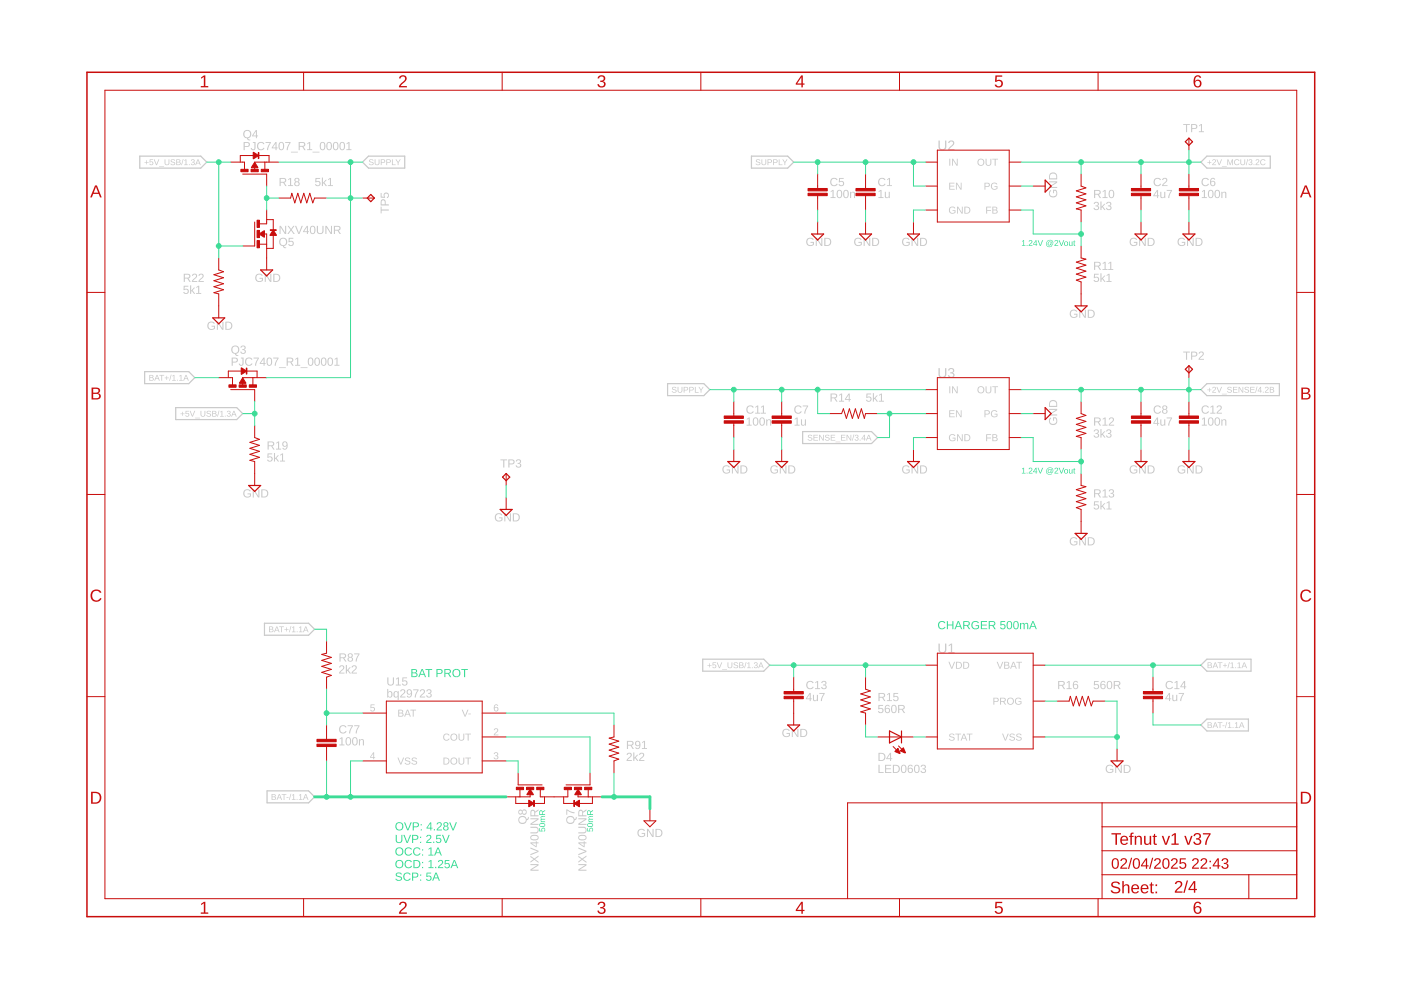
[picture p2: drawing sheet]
<svg xmlns="http://www.w3.org/2000/svg" width="297mm" height="210mm" viewBox="0 0 297 210" stroke-linecap="round" stroke-linejoin="round" font-family="sans-serif">
<g fill="#c8c8c8">
<path d="M104.8 154.5a.5 .5 0 0 1 .8 .2 .5 .5 0 0 1-.4 .7l-.3 .3h.8v.2h-1l.5-.7a.3 .3 0 0 0 .2-.5 .3 .3 0 0 0-.5 .1h-.2z"/>
<path d="M104.8 159.6a.43 .43 0 0 1 .7 0 .43 .43 0 0 1-.2 .6 .39 .39 0 0 1 .4 .5 .39 .39 0 0 1-.5 .3l-.5-.2v-.2h.2a.3 .3 0 0 0 .4 .3 .3 .3 0 0 0 .1-.5l-.4-.1v-.1a.29 .29 0 0 0 .4-.2 .29 .29 0 0 0-.2-.4 .29 .29 0 0 0-.3 .3h-.2z"/>
<path d="M78.6 149.4h.8v.1h-.6l-.1 .5a.5 .5 0 0 1 .7 .2 .5 .5 0 0 1-.3 .7 .5 .5 0 0 1-.6-.4l.5 .2a.34 .34 0 0 0 .3-.5 .34 .34 0 0 0-.6-.1h-.2z"/>
<path d="M82.1 146.1h.2v.7a.5 .5 0 0 1 .7-.2 .5 .5 0 0 1 .2 .6 .54 .54 0 0 1-.6 .7l-.3-.2v.2h-.2zM82.4 146.8l-.1 .7 .2 .2a.49 .49 0 0 0 .5-.5 .49 .49 0 0 0-.5-.5zM83.5 146.7l.4-.2 .4 .3v-.3h.2v1.9h-.2v-.7a.5 .5 0 0 1-.6 .2 .5 .5 0 0 1-.3-.7zM83.7 146.8v.7l.1 .2a.49 .49 0 0 0 .5-.5 .49 .49 0 0 0-.5-.5zM85 146.3a.55 .55 0 0 1 .9 .1 .55 .55 0 0 1-.3 .8l-.5 .5h.9v.2h-1.2l.1-.3 .5-.5a.37 .37 0 0 0 .3-.5 .37 .37 0 0 0-.6-.1l-.3 .1zM86.4 146.3a.63 .63 0 0 1 .7-.1 .63 .63 0 0 1 .3 .8 .63 .63 0 0 1-.3 .8 .63 .63 0 0 1-.9-.3h.3l.1 .2a.48 .48 0 0 0 .4-.2 .48 .48 0 0 0 .1-.4 .55 .55 0 0 1-.8 0 .55 .55 0 0 1 .1-.8zM86.4 146.7a.38 .38 0 0 0 .7 0 .38 .38 0 0 0-.7 0zM87.6 146.2h1.1l-.4 1.1-.1 .6h-.3l.1-.5 .5-1h-.9zM89.2 146.3a.55 .55 0 0 1 .8 .1 .55 .55 0 0 1-.3 .8l-.5 .5h.9v.2h-1.1l.1-.3 .4-.5a.37 .37 0 0 0 .4-.5 .37 .37 0 0 0-.6-.1l-.3 .1zM90.6 146.3a.5 .5 0 0 1 .8-.1 .5 .5 0 0 1-.3 .8 .51 .51 0 0 1 .3 .8 .51 .51 0 0 1-.9 0l-.1-.4h.2a.35 .35 0 0 0 .5 .3 .35 .35 0 0 0 .1-.5l-.4-.1v-.2a.33 .33 0 0 0 .4-.1 .33 .33 0 0 0-.2-.5 .33 .33 0 0 0-.4 .3h-.2z"/>
<path d="M133 159.7a.55 .55 0 0 1 .9 .1 .55 .55 0 0 1-.3 .8l-.5 .6h.9v.1h-1.2l.1-.2 .5-.5a.37 .37 0 0 0 .3-.5 .37 .37 0 0 0-.6-.2l-.2 .1zM134.3 159.5h.2v1.2l.6-.7h.2l-.5 .6 .6 .7h-.3l-.4-.6-.2 .2v.4h-.2zM135.7 159.7a.55 .55 0 0 1 .8 .1 .55 .55 0 0 1-.3 .8l-.5 .6h.9v.1h-1.1v-.2l.5-.5a.37 .37 0 0 0 .4-.5 .37 .37 0 0 0-.7-.2l-.2 .1z"/>
<path d="M72 156.6l.6-.3v1.6h.4v.1h-1v-.1h.4v-1.4l-.4 .3zM73.5 156.4a.64 .64 0 0 1 .8 0 .64 .64 0 0 1 .1 .8 .64 .64 0 0 1-.5 .9 .64 .64 0 0 1-.6-.9zM73.7 156.5a.97 .97 0 0 0 .1 1.4 .86 .86 0 0 0 .1-1.4zM74.9 156.4a.64 .64 0 0 1 .8 0 .64 .64 0 0 1 .1 .8 .64 .64 0 0 1-.6 .9 .64 .64 0 0 1-.6-.9zM75.1 156.5a.97 .97 0 0 0 .1 1.4 .86 .86 0 0 0 0-1.4zM76.1 156.7h.2v.2a.44 .44 0 0 1 .5-.2 .44 .44 0 0 1 .4 .5v.8h-.3v-.8a.32 .32 0 0 0-.3-.4 .32 .32 0 0 0-.3 .5v.7h-.2z"/>
<path d="M112.5 183.2h1.7v.3l-1.5 .9h1.5v.2h-1.7v-.3l1.4-.9h-1.4zM112.5 181.4l.8 .6 .9-.6v.3l-.8 .5 .8 .5v.3l-.9-.7-.8 .6v-.3l.6-.4-.6-.5zM112.5 179.7l1.7 .7v.2l-1.7 .7v-.2l1.5-.6-1.5-.6zM112.5 178.6h1.1v-.2h.2v.2h.4v.2h-.4v.8h-.2l-1.1-.8zM112.7 178.8l.9 .6v-.6zM112.5 177.3a1.02 1.02 0 0 1 1.7 .3 .95 .95 0 0 1-.9 .6 .95 .95 0 0 1-.9-.6zM112.7 177.4a.66 .66 0 0 0 .3 .6 .66 .66 0 0 0 .7-.1 .41 .41 0 0 0 .2-.6 .41 .41 0 0 0-.6-.1zM112.5 175.3h1a.71 .71 0 0 1 .7 .7 .71 .71 0 0 1-.6 .7h-1.1v-.2h1a.48 .48 0 0 0 .5-.5 .48 .48 0 0 0-.5-.5h-1zM112.5 173.5h1.7v.3l-1.5 .9h1.5v.2h-1.7v-.3l1.4-.9h-1.4zM112.6 171.8l.5-.1 .3 .4 .8-.5v.3l-.7 .4v.6h.7v.2h-1.7zM112.7 172l-.1 .9h.7l-.1-.9z"/>
<path d="M122.6 183.2h1.7v.3l-1.4 .9h1.4v.2h-1.7v-.3l1.5-.9h-1.5zM122.6 181.4l.8 .6 .9-.6v.3l-.7 .5 .7 .5v.3l-.9-.7-.8 .6v-.3l.7-.4-.7-.5zM122.6 179.7l1.7 .7v.2l-1.7 .7v-.2l1.5-.6-1.5-.6zM122.6 178.6h1.2v-.2h.1v.2h.4v.2h-.4v.8h-.1l-1.2-.8zM122.9 178.8l.9 .6v-.6zM122.7 177.3a1.02 1.02 0 0 1 1.7 .3 .95 .95 0 0 1-.9 .6 .95 .95 0 0 1-.9-.6zM122.8 177.4a.66 .66 0 0 0 .4 .6 .66 .66 0 0 0 .7-.1 .41 .41 0 0 0 .2-.6 .41 .41 0 0 0-.6-.1zM122.6 175.3h1.1a.71 .71 0 0 1 .7 .7 .71 .71 0 0 1-.7 .7h-1.1v-.2h1.1a.48 .48 0 0 0 .5-.5 .48 .48 0 0 0-.5-.5h-1.1zM122.6 173.5h1.7v.3l-1.4 .9h1.4v.2h-1.7v-.3l1.5-.9h-1.5zM122.7 171.8l.6-.1 .3 .4 .7-.5v.3l-.7 .4v.6h.7v.2h-1.7zM122.9 172l-.1 .9h.6v-.9z"/>
<path d="M72.1 141.2a.55 .55 0 0 1 .8 .1 .55 .55 0 0 1-.3 .8l-.5 .5h.9v.2h-1.1l.1-.3 .4-.5a.37 .37 0 0 0 .4-.5 .37 .37 0 0 0-.6-.1l-.3 .1zM73.3 141h.2v1.1l.6-.6h.3l-.6 .6 .6 .7h-.2l-.5-.6-.2 .1v.5h-.2zM74.7 141.2a.55 .55 0 0 1 .9 .1 .55 .55 0 0 1-.3 .8l-.5 .5h.9v.2h-1.2l.1-.3 .5-.5a.37 .37 0 0 0 .3-.5 .37 .37 0 0 0-.6-.1l-.3 .1z"/>
<path d="M135.4 176a.9 .9 0 0 1 1.3 .1l-.2 .1a.68 .68 0 0 0-.9 0 .68 .68 0 0 0-.1 .9 .68 .68 0 0 0 1 .1l.1-.4h-.5v-.2h.7v.6a.94 .94 0 0 1-1.4 .1 .94 .94 0 0 1 0-1.3zM137.2 175.7h.2l1 1.5v-1.5h.2v1.8h-.3l-.9-1.5v1.5h-.2zM139 175.7h.5a.86 .86 0 0 1 1 .9 .86 .86 0 0 1-.9 .9h-.6zM139.2 175.9v1.4a.73 .73 0 0 0 1-.7 .73 .73 0 0 0-1-.7z"/>
<path d="M186.3 40.6l.6-.3v1.5h.4v.2h-1.1v-.2h.5v-1.3l-.4 .3zM187.6 40.7h.2v.8a.32 .32 0 0 0 .4 .4 .32 .32 0 0 0 .2-.5v-.7h.3v1.3h-.2l-.1-.2a.44 .44 0 0 1-.5 .2 .44 .44 0 0 1-.3-.4z"/>
<path d="M181.3 50.6a.9 .9 0 0 1 1.4 .2l-.2 .1a.68 .68 0 0 0-1-.1 .68 .68 0 0 0 0 1 .68 .68 0 0 0 .9 .1l.1-.4h-.5v-.2h.7v.6a.94 .94 0 0 1-1.3 .1 .94 .94 0 0 1-.1-1.4zM183.1 50.4h.3l.9 1.5v-1.5h.2v1.7h-.3l-.9-1.4v1.4h-.2zM184.9 50.4h.6a.86 .86 0 0 1 .9 .9 .86 .86 0 0 1-.8 .8h-.7zM185.2 50.6v1.4a.73 .73 0 0 0 1-.7 .73 .73 0 0 0-1-.7z"/>
<path d="M191.5 50.6a.9 .9 0 0 1 1.3 .2l-.2 .1a.68 .68 0 0 0-.9-.1 .68 .68 0 0 0-.1 1 .68 .68 0 0 0 1 .1l.1-.4h-.5v-.2h.7v.6a.94 .94 0 0 1-1.4 .1 .94 .94 0 0 1 0-1.4zM193.3 50.4h.2l1 1.5v-1.5h.2v1.7h-.3l-.9-1.4v1.4h-.2zM195.1 50.4h.5a.86 .86 0 0 1 1 .9 .86 .86 0 0 1-.9 .8h-.6zM195.3 50.6v1.4a.73 .73 0 0 0 1-.7 .73 .73 0 0 0-1-.7z"/>
<path d="M222.6 40.4l.2-.1 .1 .2a.68 .68 0 0 0-.1 .9 .68 .68 0 0 0 1 .1 .68 .68 0 0 0 .1-.9l-.4-.2v.6h-.2v-.8h.6a.91 .91 0 0 1 .1 1.3 .91 .91 0 0 1-1.2 .2 .91 .91 0 0 1-.2-1.3zM222.4 38.4h1.7v.3l-1.4 .9h1.4v.2h-1.7v-.2l1.5-1-1.5 .1zM222.6 36.8a.88 .88 0 0 1 1-.2 .88 .88 0 0 1 .5 .8v.6h-1.7v-.8zM222.8 37l-.2 .8h1.4a.74 .74 0 0 0-.3-.9 .74 .74 0 0 0-.9 .1z"/>
<path d="M232.1 42.9a.5 .5 0 0 1 .8 0 .5 .5 0 0 1-.3 .8 .51 .51 0 0 1 .3 .7 .51 .51 0 0 1-.9 0l-.1-.3h.2a.35 .35 0 0 0 .5 .3 .35 .35 0 0 0 .1-.6h-.4v-.2a.33 .33 0 0 0 .4-.2 .33 .33 0 0 0-.2-.5 .33 .33 0 0 0-.4 .4l-.2-.1zM233.3 42.7h.2v1.2l.6-.7h.3l-.6 .6 .6 .7h-.3l-.4-.6-.2 .2v.4h-.2zM234.7 42.9a.5 .5 0 0 1 .8 0 .5 .5 0 0 1-.2 .8 .51 .51 0 0 1 .2 .7 .51 .51 0 0 1-.8 0l-.2-.3h.2a.35 .35 0 0 0 .5 .3 .35 .35 0 0 0 .1-.6h-.4v-.2a.33 .33 0 0 0 .5-.2 .33 .33 0 0 0-.3-.5 .33 .33 0 0 0-.4 .4l-.2-.1z"/>
<path d="M232 58h.9v.2h-.7l-.1 .6a.59 .59 0 0 1 .9 .2 .59 .59 0 0 1-.4 .8 .59 .59 0 0 1-.7-.4h.2a.38 .38 0 0 0 .5 .1 .38 .38 0 0 0 .1-.6 .38 .38 0 0 0-.6 .1h-.2zM233.3 58h.2v1.1l.6-.7h.3l-.6 .6 .6 .8h-.3l-.4-.6-.2 .1v.5h-.2zM234.6 58.3l.6-.3v1.6h.5v.2h-1.1v-.2h.4v-1.3l-.4 .2z"/>
<path d="M227 65.9a.9 .9 0 0 1 1.4 .1l-.2 .1a.68 .68 0 0 0-1 0 .68 .68 0 0 0 0 .9 .68 .68 0 0 0 .9 .1l.1-.4h-.5v-.2h.7v.6a.94 .94 0 0 1-1.3 .1 .94 .94 0 0 1-.1-1.3zM228.8 65.7h.3l.9 1.4v-1.4h.2v1.7h-.3l-.9-1.5v1.5h-.2zM230.6 65.7h.6a.86 .86 0 0 1 .9 .8 .86 .86 0 0 1-.8 .9h-.7zM230.9 65.9v1.3a.73 .73 0 0 0 1-.7 .73 .73 0 0 0-1-.6z"/>
<path d="M245.3 40.3h.2v1.1h.3v.2h-.3v.4h-.2v-.4h-.8zM245.3 40.5l-.6 .9h.6zM246 40.7h.2v.8a.32 .32 0 0 0 .4 .4 .32 .32 0 0 0 .2-.5v-.7h.3v1.3h-.2v-.2a.44 .44 0 0 1-.6 .2 .44 .44 0 0 1-.3-.4zM247.4 40.3h1.1l-.5 1.1-.1 .6h-.2v-.5l.6-1h-.9z"/>
<path d="M176.1 40.6l.6-.3v1.5h.5v.2h-1.1v-.2h.4v-1.3l-.4 .3zM177.6 40.3a.64 .64 0 0 1 .8 .1 .64 .64 0 0 1 .2 .7 .64 .64 0 0 1-.6 .9 .64 .64 0 0 1-.6-.9zM177.8 40.5a.97 .97 0 0 0 .2 1.3 .86 .86 0 0 0 0-1.4zM179 40.3a.64 .64 0 0 1 .8 .1 .64 .64 0 0 1 .2 .7 .64 .64 0 0 1-.6 .9 .64 .64 0 0 1-.6-.9zM179.2 40.5a.97 .97 0 0 0 .2 1.3 .86 .86 0 0 0 0-1.4zM180.2 40.7h.2v.2a.44 .44 0 0 1 .5-.2 .44 .44 0 0 1 .4 .4v.9h-.2v-.8a.32 .32 0 0 0-.4-.4 .32 .32 0 0 0-.3 .4v.8h-.2z"/>
<path d="M171.2 50.6a.9 .9 0 0 1 1.3 .2l-.2 .1a.68 .68 0 0 0-.9-.1 .68 .68 0 0 0-.1 1 .68 .68 0 0 0 .9 .1l.2-.4h-.6v-.2h.8v.6a.94 .94 0 0 1-1.4 .1 .94 .94 0 0 1 0-1.4zM173 50.4h.2l1 1.5-.1-1.5h.3v1.7h-.3l-.9-1.4v1.4h-.2zM174.8 50.4h.5a.86 .86 0 0 1 .9 .9 .86 .86 0 0 1-.8 .8h-.6zM175 50.6v1.4a.73 .73 0 0 0 1-.7 .73 .73 0 0 0-1-.7z"/>
<path d="M239.7 50.6a.9 .9 0 0 1 1.4 .2l-.2 .1a.68 .68 0 0 0-1-.1 .68 .68 0 0 0 0 1 .68 .68 0 0 0 .9 .1l.1-.4h-.5v-.2h.7v.6a.94 .94 0 0 1-1.3 .1 .94 .94 0 0 1-.1-1.4zM241.5 50.4h.3l.9 1.5v-1.5h.2v1.7h-.3l-.9-1.4v1.4h-.2zM243.3 50.4h.6a.86 .86 0 0 1 .9 .9 .86 .86 0 0 1-.8 .8h-.7zM243.6 50.6v1.4a.73 .73 0 0 0 1-.7 .73 .73 0 0 0-1-.7z"/>
<path d="M254.9 40.6l.6-.3v1.5h.4v.2h-1.1v-.2h.4v-1.3l-.3 .3zM256.4 40.3a.64 .64 0 0 1 .7 .1 .64 .64 0 0 1 .2 .7 .64 .64 0 0 1-.6 .9 .64 .64 0 0 1-.6-.9zM256.5 40.5a.97 .97 0 0 0 .2 1.3 .86 .86 0 0 0 0-1.4zM257.7 40.3a.64 .64 0 0 1 .8 .1 .64 .64 0 0 1 .2 .7 .64 .64 0 0 1-.6 .9 .64 .64 0 0 1-.6-.9zM257.9 40.5a.97 .97 0 0 0 .2 1.3 .86 .86 0 0 0 0-1.4zM258.9 40.7h.3v.2a.44 .44 0 0 1 .5-.2 .44 .44 0 0 1 .3 .4v.9h-.2v-.8a.32 .32 0 0 0-.4-.4 .32 .32 0 0 0-.2 .4v.8h-.2z"/>
<path d="M249.9 50.6a.9 .9 0 0 1 1.4 .2l-.3 .1a.68 .68 0 0 0-.9-.1 .68 .68 0 0 0-.1 1 .68 .68 0 0 0 1 .1l.1-.4h-.5v-.2h.7v.6a.94 .94 0 0 1-1.4 .1 .94 .94 0 0 1 0-1.4zM251.7 50.4h.3l.9 1.5v-1.5h.2v1.7h-.3l-.9-1.4v1.4h-.2zM253.5 50.4h.6a.86 .86 0 0 1 .9 .9 .86 .86 0 0 1-.9 .8h-.6zM253.7 50.6v1.4a.73 .73 0 0 0 1-.7 .73 .73 0 0 0-1-.7z"/>
<path d="M171.7 146.9h.2v1.2h.2v.2h-.2v.3h-.2v-.3h-.8zM171.7 147.2l-.6 .9h.6zM172.4 147.3h.2v.9a.32 .32 0 0 0 .3 .3 .32 .32 0 0 0 .3-.4v-.8h.2v1.3h-.2v-.2a.44 .44 0 0 1-.5 .3 .44 .44 0 0 1-.3-.5zM173.7 146.9h1.2l-.5 1.1-.1 .6h-.3l.1-.4 .5-1.1h-.9z"/>
<path d="M166.1 154.7a.9 .9 0 0 1 1.3 .2l-.2 .1a.68 .68 0 0 0-.9 0 .68 .68 0 0 0-.1 .9 .68 .68 0 0 0 1 .1l.1-.4h-.5v-.2h.7v.6a.94 .94 0 0 1-1.4 .1 .94 .94 0 0 1 0-1.4zM167.9 154.5h.2l1 1.5v-1.5h.2v1.8h-.3l-.9-1.5v1.5h-.2zM169.7 154.5h.5a.86 .86 0 0 1 1 .9 .86 .86 0 0 1-.9 .9h-.6zM169.9 154.7v1.4a.73 .73 0 0 0 1-.7 .73 .73 0 0 0-1-.7z"/>
<path d="M186.3 149.5h.9v.2h-.7l-.1 .5a.59 .59 0 0 1 .9 .3 .59 .59 0 0 1-.4 .8 .59 .59 0 0 1-.8-.5h.3a.38 .38 0 0 0 .5 .1 .38 .38 0 0 0 .1-.5 .38 .38 0 0 0-.6 0h-.2zM187.8 149.5h.2a.5 .5 0 0 1 .7 .3h-.2l-.1-.1a.47 .47 0 0 0-.5 .1 .47 .47 0 0 0-.1 .5 .55 .55 0 0 1 .8 .1 .55 .55 0 0 1-.2 .8 .55 .55 0 0 1-.8-.4v-.7zM187.8 150.6a.37 .37 0 0 0 .7 0 .37 .37 0 0 0-.7 0zM189.2 149.5a.64 .64 0 0 1 .7 .1 .64 .64 0 0 1 .2 .7 .64 .64 0 0 1-.6 .9 .64 .64 0 0 1-.6-.9zM189.3 149.7a.97 .97 0 0 0 .2 1.3 .86 .86 0 0 0 0-1.4zM190.4 149.5h.8a.5 .5 0 0 1 .6 .4 .5 .5 0 0 1-.4 .5l.5 .8h-.3l-.4-.7h-.5v.7h-.3zM190.7 149.7v.6h.5a.32 .32 0 0 0 .4-.3 .32 .32 0 0 0-.4-.3z"/>
<path d="M186.3 162.2h.2v1.5h.9v.2h-1.1zM187.6 162.2h1.3v.2h-1v.5h1v.2h-1v.6h1.1v.2h-1.4zM189.3 162.2h.6a.86 .86 0 0 1 .9 .8 .86 .86 0 0 1-.9 .9h-.6zM189.5 162.3v1.4a.73 .73 0 0 0 1.1-.7 .73 .73 0 0 0-1.1-.7zM191.3 162.2a.64 .64 0 0 1 .7 .1 .64 .64 0 0 1 .2 .7 .64 .64 0 0 1-.6 .9 .64 .64 0 0 1-.6-.9zM191.4 162.4a.97 .97 0 0 0 .2 1.3 .86 .86 0 0 0 0-1.4zM192.7 162.2h.2a.5 .5 0 0 1 .6 .3h-.2l-.1-.1a.47 .47 0 0 0-.5 .1 .47 .47 0 0 0-.1 .5 .55 .55 0 0 1 .9 .1 .55 .55 0 0 1-.2 .8 .55 .55 0 0 1-.8-.4l-.1-.7zM192.6 163.3a.4 .4 0 0 0 .8 0 .4 .4 0 0 0-.8 0zM194 162.2a.64 .64 0 0 1 .8 .1 .64 .64 0 0 1 .2 .7 .64 .64 0 0 1-.6 .9 .64 .64 0 0 1-.6-.9zM194.2 162.4a.97 .97 0 0 0 .2 1.3 .86 .86 0 0 0 0-1.4zM195.4 162.3a.5 .5 0 0 1 .8-.1 .5 .5 0 0 1-.3 .8 .51 .51 0 0 1 .3 .8 .51 .51 0 0 1-.8 0l-.2-.4h.2a.35 .35 0 0 0 .5 .3 .35 .35 0 0 0 .1-.5l-.4-.1v-.2a.33 .33 0 0 0 .5-.2 .33 .33 0 0 0-.3-.4 .33 .33 0 0 0-.4 .3h-.2z"/>
<path d="M232 144.4h.9v.2h-.7l-.1 .5a.59 .59 0 0 1 .9 .3 .59 .59 0 0 1-.4 .8 .59 .59 0 0 1-.7-.5h.2a.38 .38 0 0 0 .5 .2 .38 .38 0 0 0 .1-.6 .38 .38 0 0 0-.6 0h-.2zM233.6 144.5l.1-.1a.5 .5 0 0 1 .7 .3h-.2l-.1-.1a.47 .47 0 0 0-.5 .1 .47 .47 0 0 0-.1 .5 .55 .55 0 0 1 .8 .1 .55 .55 0 0 1-.2 .8 .55 .55 0 0 1-.8-.4v-.7zM233.5 145.5a.37 .37 0 0 0 .7 0 .37 .37 0 0 0-.7 0zM234.9 144.5a.64 .64 0 0 1 .7 0 .64 .64 0 0 1 .2 .7 .64 .64 0 0 1-.6 .9 .64 .64 0 0 1-.6-.9zM235.1 144.6a.97 .97 0 0 0 .1 1.3 .86 .86 0 0 0 0-1.4zM236.1 144.4h.8a.5 .5 0 0 1 .6 .4 .5 .5 0 0 1-.4 .6l.5 .7h-.3l-.4-.7h-.5v.7h-.3zM236.4 144.6v.6h.5a.32 .32 0 0 0 .4-.3 .32 .32 0 0 0-.4-.3z"/>
<path d="M234.6 162.4a.9 .9 0 0 1 1.4 .1l-.2 .1a.68 .68 0 0 0-1 0 .68 .68 0 0 0 0 .9 .68 .68 0 0 0 .9 .1l.1-.4h-.5v-.2h.8v.6a.94 .94 0 0 1-1.4 .1 .94 .94 0 0 1-.1-1.3zM236.4 162.2h.3l.9 1.4v-1.4h.2v1.7h-.2l-1-1.5 .1 1.5h-.3zM238.2 162.2h.6a.86 .86 0 0 1 .9 .8 .86 .86 0 0 1-.8 .9h-.7zM238.5 162.3v1.4a.73 .73 0 0 0 1-.7 .73 .73 0 0 0-1-.7z"/>
<path d="M247.8 146.9h.3v1.2h.2v.2h-.2v.3h-.2v-.3h-.8zM247.9 147.2l-.6 .9h.6zM248.5 147.3h.3v.9a.32 .32 0 0 0 .3 .3 .32 .32 0 0 0 .3-.4v-.8h.2v1.3h-.2v-.2a.44 .44 0 0 1-.5 .3 .44 .44 0 0 1-.4-.5zM249.9 146.9h1.1l-.5 1.1-.1 .6h-.2l.1-.4 .5-1.1h-.9z"/>
<path d="M49.1 75.8h.7a.53 .53 0 0 1 .6 .5 .53 .53 0 0 1-.5 .6h-.6v.6h-.2zM49.3 76v.7h.7a.35 .35 0 0 0 0-.7zM51.1 75.8h.5v1.2a.51 .51 0 0 1-.4 .6 .51 .51 0 0 1-.6-.5h.2a.29 .29 0 0 0 .4 .3 .29 .29 0 0 0 .2-.4v-1h-.3zM52.2 76a.86 .86 0 0 1 1.3 .2l-.2 .1a.63 .63 0 0 0-.9-.1 .63 .63 0 0 0 0 1 .63 .63 0 0 0 .9-.2l.2 .1a.88 .88 0 0 1-1.3 .3 .88 .88 0 0 1 0-1.4zM53.8 75.8h1.1l-.5 1.1-.1 .6h-.2v-.4l.6-1.1h-.9zM55.9 75.8h.2v1.2h.2v.2h-.2v.3h-.2v-.3h-.8zM55.9 76.1l-.6 .9h.6zM56.8 75.9a.64 .64 0 0 1 .7 .1 .64 .64 0 0 1 .2 .7 .64 .64 0 0 1-.6 .9 .64 .64 0 0 1-.6-.9zM56.9 76a.97 .97 0 0 0 .2 1.4 .86 .86 0 0 0 0-1.4zM57.9 75.8h1.2l-.5 1.1-.1 .6h-.3l.1-.4 .5-1.1h-.9zM59.1 77.9h1.5v.1h-1.5zM60.8 75.8h.8a.5 .5 0 0 1 .6 .4 .5 .5 0 0 1-.4 .6l.5 .7h-.3l-.5-.7h-.5v.7h-.2zM61 76v.6h.6a.32 .32 0 0 0 .4-.3 .32 .32 0 0 0-.4-.3zM62.6 76.1l.6-.3v1.6h.4v.1h-1v-.1h.4v-1.4l-.4 .3zM63.7 77.9h1.5v.1h-1.5zM65.5 75.9a.64 .64 0 0 1 .8 .1 .64 .64 0 0 1 .1 .7 .64 .64 0 0 1-.5 .9 .64 .64 0 0 1-.6-.9zM65.7 76a.97 .97 0 0 0 .1 1.4 .86 .86 0 0 0 .1-1.4zM66.9 75.9a.64 .64 0 0 1 .8 .1 .64 .64 0 0 1 .1 .7 .64 .64 0 0 1-.6 .9 .64 .64 0 0 1-.6-.9zM67.1 76a.97 .97 0 0 0 .1 1.4 .86 .86 0 0 0 0-1.4zM68.3 75.9a.64 .64 0 0 1 .7 .1 .64 .64 0 0 1 .2 .7 .64 .64 0 0 1-.6 .9 .64 .64 0 0 1-.6-.9zM68.5 76a.97 .97 0 0 0 .1 1.4 .86 .86 0 0 0 0-1.4zM69.7 75.9a.64 .64 0 0 1 .7 .1 .64 .64 0 0 1 .2 .7 .64 .64 0 0 1-.6 .9 .64 .64 0 0 1-.6-.9zM69.8 76a.97 .97 0 0 0 .2 1.4 .86 .86 0 0 0 0-1.4zM71 76.1l.6-.3v1.6h.4v.1h-1.1v-.1h.4v-1.4l-.3 .3z"/>
<path d="M51.7 30.1h.7a.53 .53 0 0 1 .6 .5 .53 .53 0 0 1-.6 .6h-.5v.6h-.2zM51.9 30.3v.7l.7-.1a.35 .35 0 0 0 0-.6zM53.6 30.1h.6v1.2a.51 .51 0 0 1-.5 .6 .51 .51 0 0 1-.5-.5h.2a.29 .29 0 0 0 .3 .3 .29 .29 0 0 0 .2-.4v-1h-.3zM54.7 30.3a.86 .86 0 0 1 1.4 .2l-.3 .1a.63 .63 0 0 0-.9-.1 .63 .63 0 0 0 .1 1 .63 .63 0 0 0 .9-.2l.2 .1a.88 .88 0 0 1-1.3 .3 .88 .88 0 0 1-.1-1.4zM56.3 30.1h1.1l-.5 1.1-.1 .6h-.2l.1-.4 .5-1.1h-.9zM58.4 30.1h.2v1.2h.3v.1h-.3v.4h-.2v-.4h-.8zM58.4 30.4l-.6 .9h.6zM59.3 30.2a.64 .64 0 0 1 .8 0 .64 .64 0 0 1 .1 .8 .64 .64 0 0 1-.6 .9 .64 .64 0 0 1-.6-.9zM59.5 30.3a.97 .97 0 0 0 .1 1.4 .86 .86 0 0 0 0-1.4zM60.5 30.1h1.1l-.5 1.1-.1 .6h-.2v-.4l.6-1.1h-.9zM61.7 32.2h1.4v.1h-1.4zM63.3 30.1h.8a.5 .5 0 0 1 .6 .4 .5 .5 0 0 1-.4 .6l.5 .7h-.3l-.4-.7h-.5v.7h-.3zM63.6 30.3v.6h.5a.32 .32 0 0 0 .4-.3 .32 .32 0 0 0-.4-.3zM65.2 30.4l.6-.3v1.5h.4v.2h-1.1v-.2h.4v-1.3l-.3 .3zM66.3 32.2h1.4v.1h-1.4zM68.1 30.2a.64 .64 0 0 1 .7 0 .64 .64 0 0 1 .2 .8 .64 .64 0 0 1-.6 .9 .64 .64 0 0 1-.6-.9zM68.2 30.3a.97 .97 0 0 0 .2 1.4 .86 .86 0 0 0 0-1.4zM69.4 30.2a.64 .64 0 0 1 .8 0 .64 .64 0 0 1 .2 .8 .64 .64 0 0 1-.6 .9 .64 .64 0 0 1-.6-.9zM69.6 30.3a.97 .97 0 0 0 .2 1.4 .86 .86 0 0 0 0-1.4zM70.8 30.2a.64 .64 0 0 1 .8 0 .64 .64 0 0 1 .2 .8 .64 .64 0 0 1-.6 .9 .64 .64 0 0 1-.6-.9zM71 30.3a.97 .97 0 0 0 .2 1.4 .86 .86 0 0 0 0-1.4zM72.2 30.2a.64 .64 0 0 1 .8 0 .64 .64 0 0 1 .2 .8 .64 .64 0 0 1-.6 .9 .64 .64 0 0 1-.6-.9zM72.4 30.3a.97 .97 0 0 0 .2 1.4 .86 .86 0 0 0 0-1.4zM73.5 30.4l.6-.3v1.5h.4v.2h-1.1v-.2h.5v-1.3l-.4 .3z"/>
<path d="M66.9 37.7h1v.2h-.8v.6a.59 .59 0 0 1 .8 .2 .59 .59 0 0 1-.4 .8 .59 .59 0 0 1-.7-.4l.2-.1a.38 .38 0 0 0 .6 .2 .38 .38 0 0 0 0-.6 .38 .38 0 0 0-.5 .1h-.3zM68.2 37.6h.3v1.2l.5-.7h.3l-.5 .6 .5 .8h-.2l-.5-.7-.1 .2v.5h-.3zM69.6 38l.6-.3v1.6h.4v.2h-1.1v-.2h.5v-1.4l-.4 .3z"/>
<path d="M56.7 96.1h1v.2h-.8v.6a.59 .59 0 0 1 .9 .2 .59 .59 0 0 1-.4 .8 .59 .59 0 0 1-.8-.4l.3-.1a.38 .38 0 0 0 .5 .2 .38 .38 0 0 0 .1-.6 .38 .38 0 0 0-.6 .1h-.2zM58.1 96h.2v1.2l.6-.7h.2l-.5 .6 .6 .8h-.3l-.4-.6-.2 .1v.5h-.2zM59.4 96.4l.6-.3v1.6h.4v.2h-1v-.2h.4v-1.4l-.4 .3z"/>
<path d="M51.8 104a.9 .9 0 0 1 1.4 .1l-.3 .1a.68 .68 0 0 0-.9 0 .68 .68 0 0 0-.1 .9 .68 .68 0 0 0 1 .1l.1-.4h-.5v-.2h.7v.6a.94 .94 0 0 1-1.3 .1 .94 .94 0 0 1-.1-1.3zM53.6 103.8h.3l.9 1.4v-1.4h.2v1.7h-.3l-.9-1.5v1.5h-.2zM55.4 103.8h.6a.86 .86 0 0 1 .9 .8 .86 .86 0 0 1-.9 .9h-.6zM55.6 103.9v1.4a.73 .73 0 0 0 1-.7 .73 .73 0 0 0-1-.7z"/>
<path d="M168.5 88.8l.6-.3v1.6h.4v.1h-1v-.1h.4v-1.4l-.4 .3zM169.8 88.9h.2v.9a.32 .32 0 0 0 .4 .3 .32 .32 0 0 0 .3-.4v-.8h.2v1.3h-.2v-.2a.44 .44 0 0 1-.5 .2 .44 .44 0 0 1-.4-.4z"/>
<path d="M163.5 98.9a.9 .9 0 0 1 1.4 .2h-.2a.68 .68 0 0 0-1 0 .68 .68 0 0 0 0 .9 .68 .68 0 0 0 .9 .1l.1-.4h-.5v-.2h.7v.6a.94 .94 0 0 1-1.3 .1 .94 .94 0 0 1-.1-1.3zM165.3 98.7h.3l.9 1.5v-1.5h.2v1.7h-.2l-1-1.5v1.5h-.2zM167.1 98.7h.6a.86 .86 0 0 1 .9 .8 .86 .86 0 0 1-.8 .9h-.7zM167.4 98.9v1.3a.73 .73 0 0 0 1-.7 .73 .73 0 0 0-1-.6z"/>
<path d="M191.5 98.9a.9 .9 0 0 1 1.3 .2h-.2a.68 .68 0 0 0-.9 0 .68 .68 0 0 0-.1 .9 .68 .68 0 0 0 1 .1l.1-.4h-.5v-.2h.7v.6a.94 .94 0 0 1-1.4 .1 .94 .94 0 0 1 0-1.3zM193.3 98.7h.2l1 1.5v-1.5h.2v1.7h-.3l-.9-1.5v1.5h-.2zM195.1 98.7h.5a.86 .86 0 0 1 1 .8 .86 .86 0 0 1-.9 .9h-.6zM195.3 98.9v1.3a.73 .73 0 0 0 1-.7 .73 .73 0 0 0-1-.6z"/>
<path d="M222.6 88.6l.2-.1 .1 .2a.68 .68 0 0 0-.1 1 .68 .68 0 0 0 1 0 .68 .68 0 0 0 .1-.9l-.4-.1v.5h-.2v-.7h.6a.91 .91 0 0 1 .1 1.3 .91 .91 0 0 1-1.2 .1 .91 .91 0 0 1-.2-1.3zM222.4 86.7h1.7v.3l-1.4 .9h1.4v.2h-1.7v-.3l1.5-.9h-1.5zM222.6 85a.88 .88 0 0 1 1-.1 .88 .88 0 0 1 .5 .7v.7h-1.7v-.8zM222.8 85.2l-.2 .9h1.4a.74 .74 0 0 0-.3-.9 .74 .74 0 0 0-.9 0z"/>
<path d="M232.1 91.2a.5 .5 0 0 1 .8-.1 .5 .5 0 0 1-.3 .8 .51 .51 0 0 1 .3 .8 .51 .51 0 0 1-.9 0l-.1-.4h.2a.35 .35 0 0 0 .5 .3 .35 .35 0 0 0 .1-.5l-.4-.1v-.2a.33 .33 0 0 0 .4-.2 .33 .33 0 0 0-.2-.4 .33 .33 0 0 0-.4 .3h-.2zM233.3 91h.2v1.1l.6-.6h.3l-.6 .5 .6 .8h-.3l-.4-.6-.2 .1v.5h-.2zM234.7 91.2a.5 .5 0 0 1 .8-.1 .5 .5 0 0 1-.2 .8 .51 .51 0 0 1 .2 .8 .51 .51 0 0 1-.8 0l-.2-.4h.2a.35 .35 0 0 0 .5 .3 .35 .35 0 0 0 .1-.5l-.4-.1v-.2a.33 .33 0 0 0 .5-.2 .33 .33 0 0 0-.3-.4 .33 .33 0 0 0-.4 .3h-.2z"/>
<path d="M232 106.3h.9v.2h-.7l-.1 .5a.59 .59 0 0 1 .9 .3 .59 .59 0 0 1-.4 .8 .59 .59 0 0 1-.7-.5h.2a.38 .38 0 0 0 .5 .2 .38 .38 0 0 0 .1-.6 .38 .38 0 0 0-.6 0h-.2zM233.3 106.2h.2v1.1l.6-.6h.3l-.6 .6 .6 .7h-.3l-.4-.6-.2 .1v.5h-.2zM234.6 106.6l.6-.3v1.5h.5v.2h-1.1v-.2h.4v-1.3l-.4 .3z"/>
<path d="M227 114.1a.9 .9 0 0 1 1.4 .2l-.2 .1a.68 .68 0 0 0-1-.1 .68 .68 0 0 0 0 1 .68 .68 0 0 0 .9 .1l.1-.4h-.5v-.2h.7v.6a.94 .94 0 0 1-1.3 .1 .94 .94 0 0 1-.1-1.4zM228.8 113.9h.3l.9 1.5v-1.5h.2v1.7h-.3l-.9-1.4v1.4h-.2zM230.6 113.9h.6a.86 .86 0 0 1 .9 .8 .86 .86 0 0 1-.8 .9h-.7zM230.9 114.1v1.3a.73 .73 0 0 0 1-.6 .73 .73 0 0 0-1-.7z"/>
<path d="M245.3 88.5h.2v1.2h.3v.1h-.3v.4h-.2v-.4h-.8zM245.3 88.8l-.6 .9h.6zM246 88.9h.2v.9a.32 .32 0 0 0 .4 .3 .32 .32 0 0 0 .2-.4v-.8h.3v1.3h-.2v-.2a.44 .44 0 0 1-.6 .2 .44 .44 0 0 1-.3-.4zM247.4 88.5h1.1l-.5 1.1-.1 .6h-.2v-.4l.6-1.1h-.9z"/>
<path d="M158.4 88.8l.6-.3v1.6h.4v.1h-1.1v-.1h.4v-1.4l-.3 .3zM159.9 88.6a.64 .64 0 0 1 .7 0 .64 .64 0 0 1 .2 .8 .64 .64 0 0 1-.6 .9 .64 .64 0 0 1-.6-.9zM160 88.7a.97 .97 0 0 0 .2 1.4 .86 .86 0 0 0 0-1.4zM161.2 88.6a.64 .64 0 0 1 .8 0 .64 .64 0 0 1 .2 .8 .64 .64 0 0 1-.6 .9 .64 .64 0 0 1-.6-.9zM161.4 88.7a.97 .97 0 0 0 .2 1.4 .86 .86 0 0 0 0-1.4zM162.4 88.9h.3v.2a.44 .44 0 0 1 .5-.2 .44 .44 0 0 1 .3 .5v.8h-.2v-.8a.32 .32 0 0 0-.4-.4 .32 .32 0 0 0-.2 .5v.7h-.2z"/>
<path d="M153.4 98.9a.9 .9 0 0 1 1.4 .2h-.3a.68 .68 0 0 0-.9 0 .68 .68 0 0 0-.1 .9 .68 .68 0 0 0 1 .1l.1-.4h-.5v-.2h.7v.6a.94 .94 0 0 1-1.4 .1 .94 .94 0 0 1 0-1.3zM155.2 98.7h.3l.9 1.5v-1.5h.2v1.7h-.3l-.9-1.5v1.5h-.2zM157 98.7h.6a.86 .86 0 0 1 .9 .8 .86 .86 0 0 1-.9 .9h-.6zM157.2 98.9v1.3a.73 .73 0 0 0 1-.7 .73 .73 0 0 0-1-.6z"/>
<path d="M239.7 98.9a.9 .9 0 0 1 1.4 .2h-.2a.68 .68 0 0 0-1 0 .68 .68 0 0 0 0 .9 .68 .68 0 0 0 .9 .1l.1-.4h-.5v-.2h.7v.6a.94 .94 0 0 1-1.3 .1 .94 .94 0 0 1-.1-1.3zM241.5 98.7h.3l.9 1.5v-1.5h.2v1.7h-.3l-.9-1.5v1.5h-.2zM243.3 98.7h.6a.86 .86 0 0 1 .9 .8 .86 .86 0 0 1-.8 .9h-.7zM243.6 98.9v1.3a.73 .73 0 0 0 1-.7 .73 .73 0 0 0-1-.6z"/>
<path d="M254.9 88.8l.6-.3v1.6h.4v.1h-1.1v-.1h.4v-1.4l-.3 .3zM256.4 88.6a.64 .64 0 0 1 .7 0 .64 .64 0 0 1 .2 .8 .64 .64 0 0 1-.6 .9 .64 .64 0 0 1-.6-.9zM256.5 88.7a.97 .97 0 0 0 .2 1.4 .86 .86 0 0 0 0-1.4zM257.7 88.6a.64 .64 0 0 1 .8 0 .64 .64 0 0 1 .2 .8 .64 .64 0 0 1-.6 .9 .64 .64 0 0 1-.6-.9zM257.9 88.7a.97 .97 0 0 0 .2 1.4 .86 .86 0 0 0 0-1.4zM258.9 88.9h.3v.2a.44 .44 0 0 1 .5-.2 .44 .44 0 0 1 .3 .5v.8h-.2v-.8a.32 .32 0 0 0-.4-.4 .32 .32 0 0 0-.2 .5v.7h-.2z"/>
<path d="M249.9 98.9a.9 .9 0 0 1 1.4 .2h-.3a.68 .68 0 0 0-.9 0 .68 .68 0 0 0-.1 .9 .68 .68 0 0 0 1 .1l.1-.4h-.5v-.2h.7v.6a.94 .94 0 0 1-1.4 .1 .94 .94 0 0 1 0-1.3zM251.7 98.7h.3l.9 1.5v-1.5h.2v1.7h-.3l-.9-1.5v1.5h-.2zM253.5 98.7h.6a.86 .86 0 0 1 .9 .8 .86 .86 0 0 1-.9 .9h-.6zM253.7 98.9v1.3a.73 .73 0 0 0 1-.7 .73 .73 0 0 0-1-.6z"/>
<path d="M183.7 83.4h1v.2h-.8v.6a.59 .59 0 0 1 .8 .2 .59 .59 0 0 1-.3 .8 .59 .59 0 0 1-.8-.4h.2a.38 .38 0 0 0 .6 .1 .38 .38 0 0 0 .1-.6 .38 .38 0 0 0-.6 .1h-.2zM185.1 83.4h.2v1.1l.6-.7h.2l-.5 .6 .5 .8h-.2l-.5-.6-.1 .1v.5h-.2zM186.4 83.7l.6-.3v1.6h.4v.2h-1.1v-.2h.5v-1.3l-.4 .2z"/>
<path d="M59.3 47.9h.2l1 1.5v-1.5h.2v1.7h-.3l-.9-1.5v1.5h-.2zM61 47.9h.2l.5 .7 .5-.7h.2l-.6 .8 .7 .9h-.3l-.5-.7-.5 .7h-.3l.7-.9zM62.5 47.9h.3l.6 1.5 .5-1.5h.3l-.7 1.7h-.2zM65 47.9h.3v1.1h.2v.2h-.2v.4h-.2v-.4h-.8zM65.1 48.1l-.6 .9h.6zM66 48a.64 .64 0 0 1 .7 0 .64 .64 0 0 1 .2 .7 .64 .64 0 0 1-.6 .9 .64 .64 0 0 1-.6-.9zM66.1 48.1a.97 .97 0 0 0 .2 1.4 .86 .86 0 0 0 0-1.5zM67.2 47.9h.2v1.1a.48 .48 0 0 0 .5 .4 .48 .48 0 0 0 .5-.5v-1h.2v1.1a.71 .71 0 0 1-.7 .6 .71 .71 0 0 1-.7-.6zM69 47.9h.3l.9 1.5v-1.5h.2v1.7h-.3l-.9-1.5v1.5h-.2zM70.8 47.9h.8a.5 .5 0 0 1 .6 .4 .5 .5 0 0 1-.4 .6l.5 .7h-.3l-.4-.7h-.6v.7h-.2zM71 48.1v.6h.6a.32 .32 0 0 0 .4-.3 .32 .32 0 0 0-.4-.3z"/>
<path d="M54.3 58.3a.9 .9 0 0 1 1.4 .1l-.2 .1a.68 .68 0 0 0-1 0 .68 .68 0 0 0 0 .9 .68 .68 0 0 0 .9 .1l.1-.4h-.5v-.2h.7v.6a.94 .94 0 0 1-1.3 .1 .94 .94 0 0 1-.1-1.3zM56.1 58h.3l.9 1.5v-1.5h.2v1.8h-.2l-1-1.5v1.5h-.2zM57.9 58h.6a.86 .86 0 0 1 .9 .9 .86 .86 0 0 1-.8 .9h-.7zM58.2 58.2v1.4a.73 .73 0 0 0 1-.7 .73 .73 0 0 0-1-.7z"/>
<path d="M39 60.6h.9v.2h-.7l-.1 .5a.59 .59 0 0 1 .9 .3 .59 .59 0 0 1-.4 .8 .59 .59 0 0 1-.7-.5h.2a.38 .38 0 0 0 .5 .2 .38 .38 0 0 0 .1-.6 .38 .38 0 0 0-.6 0h-.2zM40.3 60.5h.2v1.1l.6-.6h.3l-.6 .6 .6 .7h-.3l-.4-.6-.2 .1v.5h-.2zM41.6 60.9l.6-.3v1.5h.5v.2h-1.1v-.2h.4v-1.3l-.4 .3z"/>
<path d="M44.2 68.4a.9 .9 0 0 1 1.4 .2l-.3 .1a.68 .68 0 0 0-.9-.1 .68 .68 0 0 0-.1 1 .68 .68 0 0 0 1 0l.1-.3h-.5v-.2h.7v.6a.94 .94 0 0 1-1.4 .1 .94 .94 0 0 1 0-1.4zM46 68.2h.3l.9 1.5v-1.5h.2v1.7h-.3l-.9-1.4v1.4h-.2zM47.8 68.2h.6a.86 .86 0 0 1 .9 .8 .86 .86 0 0 1-.9 .9h-.6zM48 68.4v1.3a.73 .73 0 0 0 1-.6 .73 .73 0 0 0-1-.7z"/>
<path d="M105.1 109a.9 .9 0 0 1 1.4 .2l-.2 .1a.68 .68 0 0 0-1-.1 .68 .68 0 0 0 0 1 .68 .68 0 0 0 .9 .1l.1-.4h-.5v-.2h.7v.6a.94 .94 0 0 1-1.3 .1 .94 .94 0 0 1-.1-1.4zM106.9 108.8h.3l.9 1.5v-1.5h.2v1.8h-.3l-.9-1.5v1.5h-.2zM108.7 108.8h.6a.86 .86 0 0 1 .9 .9 .86 .86 0 0 1-.8 .9h-.7zM109 109v1.4a.73 .73 0 0 0 1-.7 .73 .73 0 0 0-1-.7z"/>
<path d="M82.1 143.6h.3v1.1a.48 .48 0 0 0 .4 .5 .48 .48 0 0 0 .5-.5v-1.1h.2v1.1a.71 .71 0 0 1-.7 .7 .71 .71 0 0 1-.7-.7zM84 143.9l.6-.3v1.6h.4v.1h-1.1v-.1h.5v-1.4l-.4 .3zM85.3 143.6h1v.2h-.8v.6a.59 .59 0 0 1 .8 .2 .59 .59 0 0 1-.3 .8 .59 .59 0 0 1-.8-.4l.2-.1a.38 .38 0 0 0 .6 .2 .38 .38 0 0 0 .1-.6 .38 .38 0 0 0-.6 0h-.2z"/>
<path d="M94.1 155.7l.8-.1 .4 .3-.2 .1a.54 .54 0 0 0-.8-.1 .54 .54 0 0 0 .1 .8 .54 .54 0 0 0 .8-.1l.1 .1a.75 .75 0 0 1-1.1 .2 .75 .75 0 0 1-.1-1.2zM95.4 156.3a.8 .8 0 0 1 1.6 0 .8 .8 0 0 1-1.6 0zM95.6 156.3a.6 .6 0 0 0 1.2 0 .6 .6 0 0 0-1.2 0zM97.2 155.6h.2v.9a.41 .41 0 0 0 .4 .4 .41 .41 0 0 0 .4-.4v-.9h.2v.9a.61 .61 0 0 1-.6 .5 .61 .61 0 0 1-.6-.5zM98.6 155.6h1.3v.1h-.5v1.3h-.2v-1.3h-.6z"/>
<path d="M94 160.6h.5a.74 .74 0 0 1 .8 .7 .74 .74 0 0 1-.7 .8h-.6zM94.2 160.8v1.1a.62 .62 0 0 0 .9-.5 .62 .62 0 0 0-.9-.6zM95.4 161.4a.8 .8 0 0 1 1.6 0 .8 .8 0 0 1-1.6 0zM95.6 161.4a.6 .6 0 0 0 1.2 0 .6 .6 0 0 0-1.2 0zM97.2 160.6h.2v1a.41 .41 0 0 0 .4 .4 .41 .41 0 0 0 .4-.5v-.9h.2v.9a.61 .61 0 0 1-.6 .6 .61 .61 0 0 1-.6-.5zM98.6 160.6h1.3v.2h-.5v1.3h-.2v-1.3h-.6z"/>
<path d="M97.9 150.5h.2l.5 1.3 .5-1.3h.2l-.6 1.4h-.2zM99.3 151.3h.5v.2h-.5z"/>
<path d="M104.9 149.4h.5l.2 .2-.5-.1-.2 .6a.47 .47 0 0 1 .7 0 .47 .47 0 0 1-.2 .7 .47 .47 0 0 1-.7-.3v-.6zM104.9 150.3a.31 .31 0 0 0 .6 0 .31 .31 0 0 0-.6 0z"/>
<path d="M84.4 150.5l1 .1 .1 .4-.3 .2 .4 .2-.2 .4-1 .1zM84.6 150.6v.5l.7-.1-.1-.3zM84.6 151.3v.5l.8-.2-.2-.3zM86.3 150.5h.2l.6 1.4h-.2l-.2-.4h-.6l-.2 .4h-.2zM86.4 150.6l-.3 .8h.6zM87 150.5h1.2v.1h-.5v1.3h-.2v-1.3h-.5z"/>
<path d="M84.3 160.6h.2l.5 1.3 .5-1.3h.2l-.6 1.5h-.2zM86 160.7l.6-.1 .4 .3-.2 .1a.34 .34 0 0 0-.4-.3 .34 .34 0 0 0-.3 .4 .71 .71 0 0 1 .9 .8l-.4 .2a.64 .64 0 0 1-.8-.4h.2a.39 .39 0 0 0 .4 .3 .39 .39 0 0 0 .3-.5l-.5-.1a.38 .38 0 0 1-.3-.3 .38 .38 0 0 1 .1-.4zM87.4 160.7l.7-.1 .3 .3-.2 .1a.34 .34 0 0 0-.4-.3 .34 .34 0 0 0-.2 .4 .71 .71 0 0 1 .8 .8l-.4 .2a.64 .64 0 0 1-.8-.4h.2a.39 .39 0 0 0 .5 .3 .39 .39 0 0 0 .3-.5l-.6-.1a.38 .38 0 0 1-.3-.3 .38 .38 0 0 1 .1-.4z"/>
<path d="M79.1 159.5h.2v1h.2v.2h-.2v.3h-.2v-.3h-.6zM79.1 159.7l-.5 .8h.5z"/>
<path d="M132.9 157.1h.8a.5 .5 0 0 1 .6 .4 .5 .5 0 0 1-.4 .6l.5 .7h-.3l-.4-.7h-.5v.7h-.3zM133.2 157.3v.6h.5a.32 .32 0 0 0 .4-.3 .32 .32 0 0 0-.4-.3zM134.8 157.2a.63 .63 0 0 1 .8 0 .63 .63 0 0 1 .2 .7 .63 .63 0 0 1-.3 .8 .63 .63 0 0 1-.8-.2l.2-.1 .1 .2a.48 .48 0 0 0 .5-.1 .48 .48 0 0 0 .1-.5 .55 .55 0 0 1-.8 0 .55 .55 0 0 1 0-.8zM134.8 157.7a.4 .4 0 0 0 .8 0 .4 .4 0 0 0-.8 0zM136.1 157.4l.7-.3v1.5h.4v.2h-1.1v-.2h.4v-1.3l-.4 .3z"/>
<path d="M72.1 154a.86 .86 0 0 1 1.4 .2l-.3 .1a.63 .63 0 0 0-.9-.1 .63 .63 0 0 0 .1 .9 .63 .63 0 0 0 .9-.1l.2 .1a.88 .88 0 0 1-1.3 .2 .88 .88 0 0 1-.1-1.3zM73.7 153.8h1.1l-.5 1.1-.1 .6h-.2l.1-.5 .5-1h-.9zM75.1 153.8h1.1l-.5 1.1-.1 .6h-.2l.1-.5 .5-1h-.9z"/>
<path d="M110.1 173.2a.92 .92 0 0 1 1.5 .5l.3-.1v-.4h.2l-.1 .5-.3 .2a.89 .89 0 0 1-1.3 .7 .89 .89 0 0 1-.3-1.4zM110.3 173.4a.65 .65 0 0 0 0 1 .65 .65 0 0 0 1-.2 .65 .65 0 0 0-.3-.9zM110 171.8l.5-.1 .2 .2a.5 .5 0 0 1 .8-.1 .5 .5 0 0 1 0 .8 .5 .5 0 0 1-.8-.2 .47 .47 0 0 1-.6 .3 .47 .47 0 0 1-.2-.7zM110 172.2a.35 .35 0 0 0 .7 0 .35 .35 0 0 0-.7 0zM110.8 172.2a.36 .36 0 0 0 .7 0 .36 .36 0 0 0-.7 0z"/>
<path d="M120.3 173.2a.92 .92 0 0 1 1.5 .5l.2-.1 .1-.4h.1v.5l-.4 .2a.89 .89 0 0 1-1.2 .7 .89 .89 0 0 1-.3-1.4zM120.4 173.4a.65 .65 0 0 0 .1 1 .65 .65 0 0 0 .9-.2 .65 .65 0 0 0-.3-.9zM120.1 171.6l1.1 .5 .6 .1v.2l-.7-.1-.8-.5v1h-.2z"/>
<path d="M72 138.5h.8a.5 .5 0 0 1 .6 .4 .5 .5 0 0 1-.4 .6l.5 .8h-.3l-.5-.7h-.5v.7h-.2zM72.2 138.7v.7h.6a.32 .32 0 0 0 .4-.4 .32 .32 0 0 0-.4-.3zM73.9 138.6a.51 .51 0 0 1 .7 0 .51 .51 0 0 1 0 .7l-.1 .1a.5 .5 0 0 1 .1 .7 .5 .5 0 0 1-.7 0 .5 .5 0 0 1 .1-.7l-.3-.3zM73.9 139a.35 .35 0 0 0 .7 0 .35 .35 0 0 0-.7 0zM73.9 139.8a.36 .36 0 0 0 .7 0 .36 .36 0 0 0-.7 0zM75.1 138.5h1.1l-.5 1.2-.1 .6h-.2l.1-.5 .5-1.1h-.9z"/>
<path d="M199 136.5h.2v1.2a.56 .56 0 0 0 .6 .6 .56 .56 0 0 0 .6-.6v-1.2h.2v1.2a.84 .84 0 0 1-.8 .8 .84 .84 0 0 1-.8-.7zM201.2 136.8l.7-.3v1.8h.5v.2h-1.3v-.2h.5v-1.6l-.4 .3z"/>
<path d="M201.4 155.6h.6l.4 .3h-.2a.34 .34 0 0 0-.4-.3 .34 .34 0 0 0-.3 .5 .71 .71 0 0 1 .9 .7l-.4 .2a.64 .64 0 0 1-.8-.3l.2-.1a.39 .39 0 0 0 .4 .3 .39 .39 0 0 0 .3-.4l-.5-.2a.38 .38 0 0 1-.3-.3 .38 .38 0 0 1 .1-.4zM202.6 155.6h1.2v.1h-.5v1.3h-.2v-1.3h-.5zM204.3 155.6h.2l.6 1.4h-.2l-.2-.4h-.7l-.1 .4h-.2zM204.4 155.7l-.3 .7h.5zM205 155.6h1.2v.1h-.5v1.3h-.2v-1.3h-.5z"/>
<path d="M212.5 155.6h.2l.5 1.2 .5-1.2h.2l-.6 1.4h-.2zM214.2 155.6h.6l.4 .3h-.2a.34 .34 0 0 0-.4-.3 .34 .34 0 0 0-.3 .5 .71 .71 0 0 1 .9 .7l-.4 .2a.64 .64 0 0 1-.8-.3l.2-.1a.39 .39 0 0 0 .4 .3 .39 .39 0 0 0 .3-.4l-.5-.2a.38 .38 0 0 1-.3-.3 .38 .38 0 0 1 .1-.4zM215.6 155.6h.6l.4 .3h-.2a.34 .34 0 0 0-.4-.3 .34 .34 0 0 0-.3 .5 .71 .71 0 0 1 .9 .7l-.4 .2a.64 .64 0 0 1-.8-.3l.2-.1a.39 .39 0 0 0 .5 .3 .39 .39 0 0 0 .3-.4l-.6-.2a.38 .38 0 0 1-.3-.3 .38 .38 0 0 1 .1-.4z"/>
<path d="M211.3 140.3h.2l.5 1.3 .5-1.3h.2l-.6 1.5h-.2zM212.9 140.3l1 .2v.3l-.2 .2 .3 .2-.1 .5-1 .1zM213.1 140.5v.4l.6-.1v-.3zM213.1 141.1v.5l.7-.1-.1-.4zM214.8 140.3h.2l.6 1.5h-.2l-.2-.4h-.7l-.1 .4h-.2zM214.9 140.5l-.3 .7h.5zM215.5 140.3h1.2v.2h-.5v1.3h-.2v-1.3h-.5z"/>
<path d="M201.1 140.3h.2l.5 1.3 .5-1.3h.2l-.6 1.5h-.2zM202.7 140.3h.5a.74 .74 0 0 1 .7 .7 .74 .74 0 0 1-.7 .8h-.5zM202.9 140.5v1.1a.62 .62 0 0 0 .8-.5 .62 .62 0 0 0-.8-.6zM204.2 140.3h.5a.74 .74 0 0 1 .8 .7 .74 .74 0 0 1-.7 .8h-.6zM204.4 140.5v1.1a.62 .62 0 0 0 .9-.5 .62 .62 0 0 0-.9-.6z"/>
<path d="M210.6 147.9h.6a.45 .45 0 0 1 .6 .5 .45 .45 0 0 1-.6 .4h-.4v.6h-.2zM210.8 148.1v.6l.7-.2-.1-.4zM212 147.9h.7a.43 .43 0 0 1 .5 .4 .43 .43 0 0 1-.3 .5l.4 .6h-.2l-.4-.6h-.5v.6h-.2zM212.2 148.1v.5h.5a.28 .28 0 0 0 .3-.2 .28 .28 0 0 0-.3-.3zM213.5 148.7a.76 .76 0 0 1 1.5 0 .76 .76 0 0 1-1.5 0zM213.6 148.7a.6 .6 0 0 0 1.2 0 .6 .6 0 0 0-1.2 0zM215.4 148.1l.7-.2 .4 .4h-.1a.58 .58 0 0 0-.9 0 .58 .58 0 0 0 .1 .9 .58 .58 0 0 0 .8-.1v-.3h-.4v-.1h.6v.5a.8 .8 0 0 1-1.2 .1 .8 .8 0 0 1 0-1.2z"/>
<path d="M199 29.8h.2v1.3a.56 .56 0 0 0 .6 .5 .56 .56 0 0 0 .6-.5v-1.3h.2v1.3a.84 .84 0 0 1-.8 .8 .84 .84 0 0 1-.8-.8zM201.2 29.9a.65 .65 0 0 1 1.1 .1 .65 .65 0 0 1-.4 1l-.6 .6h1.1v.2h-1.4l.1-.3 .5-.6a.45 .45 0 0 0 .5-.5 .45 .45 0 0 0-.7-.3l-.1 .2h-.3z"/>
<path d="M207.2 34.4a.76 .76 0 0 1 1.5 0 .76 .76 0 0 1-1.5 0zM207.3 34.4a.6 .6 0 0 0 1.2 0 .6 .6 0 0 0-1.2 0zM209 33.7h.2v.9a.41 .41 0 0 0 .4 .4 .41 .41 0 0 0 .4-.4v-.9h.2v.9a.61 .61 0 0 1-.6 .6 .61 .61 0 0 1-.6-.6zM210.4 33.7h1.2v.1h-.5v1.3h-.2v-1.3h-.5z"/>
<path d="M209.1 43.8h1v.2h-.8v.5h.8v.2h-.8v.6h-.2zM210.4 43.8l1 .2v.3l-.2 .2 .3 .2-.1 .5-1 .1zM210.6 44v.4l.6-.1v-.3zM210.6 44.6v.5l.7-.1-.1-.4z"/>
<path d="M208.7 38.7h.6a.45 .45 0 0 1 .6 .5 .45 .45 0 0 1-.5 .4h-.5v.6h-.2zM208.9 38.9v.6l.7-.1-.1-.5zM210.3 38.9l.7-.2 .5 .4h-.2a.58 .58 0 0 0-.9 0 .58 .58 0 0 0 .1 .9 .58 .58 0 0 0 .8-.1v-.3h-.4v-.1h.6v.5a.8 .8 0 0 1-1.2 .1 .8 .8 0 0 1 0-1.2z"/>
<path d="M201.3 38.7h1.1v.2h-.9v.5h.8v.1h-.8v.6h.9v.1h-1.1zM202.7 38.7h.2l.8 1.3v-1.3h.2v1.5h-.3l-.8-1.2 .1 1.2h-.2z"/>
<path d="M201.4 44l.7-.2 .5 .3-.2 .1a.58 .58 0 0 0-.9 0 .58 .58 0 0 0 .1 .8 .58 .58 0 0 0 .8 0v-.3h-.4v-.1h.6v.5a.8 .8 0 0 1-1.2 0 .8 .8 0 0 1 0-1.1zM202.9 43.8h.3l.7 1.3v-1.3h.2v1.5h-.2l-.8-1.3v1.3h-.2zM204.5 43.8h.4a.74 .74 0 0 1 .8 .7 .74 .74 0 0 1-.7 .8h-.5zM204.7 44v1.1a.62 .62 0 0 0 .8-.5 .62 .62 0 0 0-.8-.6z"/>
<path d="M201.3 33.7h.2v1.4h-.2zM201.8 33.7h.3l.8 1.2v-1.2h.1v1.4h-.2l-.8-1.2v1.2h-.2z"/>
<path d="M186.4 37.9a.86 .86 0 0 1 1.3 .2l-.2 .1a.63 .63 0 0 0-.9 0 .63 .63 0 0 0 0 .9 .63 .63 0 0 0 1-.2l.2 .1a.88 .88 0 0 1-1.4 .3 .88 .88 0 0 1 0-1.4zM188.1 38l.6-.3v1.6h.4v.2h-1.1v-.2h.5v-1.4l-.4 .3z"/>
<path d="M232 40.3h.8a.5 .5 0 0 1 .6 .4 .5 .5 0 0 1-.4 .6l.4 .7h-.2l-.5-.7h-.5v.7h-.2zM232.2 40.5v.6h.6a.32 .32 0 0 0 .3-.3 .32 .32 0 0 0-.4-.3zM233.8 40.6l.6-.3v1.5h.4v.2h-1v-.2h.4v-1.3l-.4 .3zM235.3 40.3a.64 .64 0 0 1 .8 .1 .64 .64 0 0 1 .1 .7 .64 .64 0 0 1-.6 .9 .64 .64 0 0 1-.6-.9zM235.5 40.5a.97 .97 0 0 0 .1 1.3 .86 .86 0 0 0 0-1.4z"/>
<path d="M232 55.5h.8a.5 .5 0 0 1 .6 .4 .5 .5 0 0 1-.4 .6l.4 .7h-.2l-.5-.7h-.5v.7h-.2zM232.2 55.7v.6h.6a.32 .32 0 0 0 .3-.3 .32 .32 0 0 0-.4-.3zM233.8 55.8l.6-.3v1.5h.4v.2h-1v-.2h.4v-1.3l-.4 .3zM235 55.8l.6-.3v1.5h.4v.2h-1v-.2h.4v-1.3l-.4 .3z"/>
<path d="M244.8 37.9a.86 .86 0 0 1 1.3 .2l-.2 .1a.63 .63 0 0 0-.9 0 .63 .63 0 0 0 0 .9 .63 .63 0 0 0 1-.2l.2 .1a.88 .88 0 0 1-1.4 .3 .88 .88 0 0 1 0-1.4zM246.6 37.8a.55 .55 0 0 1 .8 .1 .55 .55 0 0 1-.3 .9l-.5 .5h.9v.2h-1.1l.1-.3 .4-.5a.37 .37 0 0 0 .4-.5 .37 .37 0 0 0-.6-.1l-.3 .1z"/>
<path d="M176.2 37.9a.86 .86 0 0 1 1.4 .2l-.2 .1a.63 .63 0 0 0-1 0 .63 .63 0 0 0 .1 .9 .63 .63 0 0 0 .9-.2l.2 .1a.88 .88 0 0 1-1.3 .3 .88 .88 0 0 1-.1-1.4zM177.9 37.7h1v.2h-.8v.6a.59 .59 0 0 1 .8 .2 .59 .59 0 0 1-.4 .8 .59 .59 0 0 1-.7-.4l.2-.1a.38 .38 0 0 0 .6 .2 .38 .38 0 0 0 0-.6 .38 .38 0 0 0-.5 .1h-.3z"/>
<path d="M255 37.9a.86 .86 0 0 1 1.3 .2l-.2 .1a.63 .63 0 0 0-1 0 .63 .63 0 0 0 .1 .9 .63 .63 0 0 0 .9-.2l.2 .1a.88 .88 0 0 1-1.3 .3 .88 .88 0 0 1 0-1.4zM256.8 37.8l.2-.1a.5 .5 0 0 1 .6 .4h-.2l-.1-.2a.47 .47 0 0 0-.4 .2 .47 .47 0 0 0-.1 .5 .55 .55 0 0 1 .8 .1 .55 .55 0 0 1-.2 .8 .55 .55 0 0 1-.8-.4v-.7zM256.7 38.9a.4 .4 0 0 0 .8 0 .4 .4 0 0 0-.8 0z"/>
<path d="M171.2 144.6a.86 .86 0 0 1 1.3 .2l-.2 .1a.63 .63 0 0 0-1-.1 .63 .63 0 0 0 .1 1 .63 .63 0 0 0 .9-.2l.2 .1a.88 .88 0 0 1-1.3 .2 .88 .88 0 0 1 0-1.3zM172.9 144.7l.6-.3v1.5h.4v.2h-1.1v-.2h.4v-1.3l-.3 .3zM174.3 144.5a.5 .5 0 0 1 .8 0 .5 .5 0 0 1-.2 .7 .51 .51 0 0 1 .2 .8 .51 .51 0 0 1-.8 0l-.2-.3 .2-.1a.35 .35 0 0 0 .5 .3 .35 .35 0 0 0 .1-.5l-.4-.1v-.2a.33 .33 0 0 0 .5-.1 .33 .33 0 0 0-.2-.5 .33 .33 0 0 0-.5 .3h-.2z"/>
<path d="M186.3 146.9h.8a.5 .5 0 0 1 .6 .4 .5 .5 0 0 1-.5 .6l.5 .7h-.2l-.5-.7h-.5v.7h-.2zM186.5 147.1v.6h.5a.32 .32 0 0 0 .4-.3 .32 .32 0 0 0-.4-.3zM188.1 147.2l.6-.3v1.6h.4v.1h-1.1v-.1h.5v-1.4l-.4 .3zM189.4 146.9h1v.2h-.8v.6a.59 .59 0 0 1 .9 .2 .59 .59 0 0 1-.4 .8 .59 .59 0 0 1-.8-.4l.3-.1a.38 .38 0 0 0 .5 .2 .38 .38 0 0 0 .1-.6 .38 .38 0 0 0-.6 .1h-.2z"/>
<path d="M186.3 159.6h.5a.86 .86 0 0 1 .9 .8 .86 .86 0 0 1-.8 .9h-.6zM186.5 159.8v1.4a.73 .73 0 0 0 1-.7 .73 .73 0 0 0-1-.7zM188.7 159.6h.2v1.2h.3v.2h-.3v.3h-.2v-.3h-.8zM188.7 159.9l-.6 .9h.6z"/>
<path d="M224.3 144.4h.9a.5 .5 0 0 1 .6 .4 .5 .5 0 0 1-.5 .6l.5 .7h-.2l-.5-.7h-.5v.7h-.3zM224.6 144.6v.6h.5a.32 .32 0 0 0 .4-.3 .32 .32 0 0 0-.4-.3zM226.2 144.7l.6-.3v1.5h.4v.2h-1.1v-.2h.5v-1.3l-.4 .3zM227.7 144.5l.2-.1a.5 .5 0 0 1 .7 .3h-.2l-.1-.1a.47 .47 0 0 0-.5 .1 .47 .47 0 0 0-.1 .5 .55 .55 0 0 1 .8 .1 .55 .55 0 0 1-.2 .8 .55 .55 0 0 1-.8-.4v-.7zM227.7 145.5a.37 .37 0 0 0 .7 0 .37 .37 0 0 0-.7 0z"/>
<path d="M247.3 144.6a.86 .86 0 0 1 1.4 .2l-.2 .1a.63 .63 0 0 0-1-.1 .63 .63 0 0 0 .1 1 .63 .63 0 0 0 .9-.2l.2 .1a.88 .88 0 0 1-1.3 .2 .88 .88 0 0 1-.1-1.3zM249 144.7l.6-.3v1.5h.5v.2h-1.1v-.2h.4v-1.3l-.4 .3zM251 144.4h.3v1.1h.2v.2h-.2v.4h-.2v-.4h-.9zM251.1 144.6l-.7 .9h.7z"/>
<path d="M49.3 73.5a.89 .89 0 0 1 1.4 .2 .89 .89 0 0 1-.7 1.3l.2 .2 .3 .1v.1h-.5l-.2-.4a.91 .91 0 0 1-.7-.6 .91 .91 0 0 1 .2-.9zM49.4 73.6a.7 .7 0 0 0 .2 1.2 .7 .7 0 0 0 1-.6 .7 .7 0 0 0-.9-.7zM51.2 73.4a.5 .5 0 0 1 .8 0 .5 .5 0 0 1-.3 .7 .51 .51 0 0 1 .3 .8 .51 .51 0 0 1-.9 0l-.2-.3 .3-.1a.35 .35 0 0 0 .4 .3 .35 .35 0 0 0 .2-.5l-.4-.1v-.2a.33 .33 0 0 0 .4-.1 .33 .33 0 0 0-.2-.5 .33 .33 0 0 0-.4 .3h-.2z"/>
<path d="M51.8 27.8a.89 .89 0 0 1 1.4 .2 .89 .89 0 0 1-.6 1.3l.1 .2 .4 .1v.1h-.6l-.2-.4a.91 .91 0 0 1-.7-.6 .91 .91 0 0 1 .2-.9zM52 27.9a.7 .7 0 0 0 .1 1.2 .7 .7 0 0 0 1-.6 .7 .7 0 0 0-.9-.7zM54.2 27.6h.3v1.1h.2v.2h-.2v.4h-.2v-.4h-.8zM54.3 27.8l-.6 .9h.6z"/>
<path d="M59.3 37.7h.8a.5 .5 0 0 1 .6 .4 .5 .5 0 0 1-.4 .6l.5 .8h-.3l-.5-.8h-.5v.8h-.2zM59.5 37.9v.7h.6a.32 .32 0 0 0 .4-.4 .32 .32 0 0 0-.4-.3zM61.1 38l.6-.3v1.6h.4v.2h-1v-.2h.4v-1.4l-.4 .3zM62.6 37.8a.51 .51 0 0 1 .7 0 .51 .51 0 0 1 0 .7h-.1a.5 .5 0 0 1 .1 .8 .5 .5 0 0 1-.7 0 .5 .5 0 0 1 .1-.8l-.3-.2zM62.6 38.2a.35 .35 0 0 0 .7 0 .35 .35 0 0 0-.7 0zM62.6 39a.36 .36 0 0 0 .7 0 .36 .36 0 0 0-.7 0z"/>
<path d="M56.7 93.6h.8a.5 .5 0 0 1 .6 .4 .5 .5 0 0 1-.4 .6l.5 .7h-.3l-.4-.7h-.5v.7h-.3zM57 93.8v.6h.5a.32 .32 0 0 0 .4-.3 .32 .32 0 0 0-.4-.3zM58.6 93.9l.6-.3v1.5h.4v.2h-1.1v-.2h.5v-1.3l-.4 .3zM60 93.7a.63 .63 0 0 1 .8 0 .63 .63 0 0 1 .2 .7 .63 .63 0 0 1-.3 .9 .63 .63 0 0 1-.8-.3h.2l.1 .1a.48 .48 0 0 0 .5-.1 .48 .48 0 0 0 .1-.5 .55 .55 0 0 1-.8 .1 .55 .55 0 0 1 0-.9zM60 94.2a.4 .4 0 0 0 .8 0 .4 .4 0 0 0-.8 0z"/>
<path d="M199 78.1h.2v1.2a.56 .56 0 0 0 .6 .6 .56 .56 0 0 0 .6-.6v-1.2h.2v1.2a.84 .84 0 0 1-.8 .8 .84 .84 0 0 1-.8-.8zM201.2 78.2a.58 .58 0 0 1 .9 0 .58 .58 0 0 1-.2 .8 .57 .57 0 0 1 .4 .8 .57 .57 0 0 1-.8 .3l-.5-.4v-.1l.2-.1a.41 .41 0 0 0 .6 .4 .41 .41 0 0 0 .2-.6l-.5-.1v-.3a.39 .39 0 0 0 .5-.2 .39 .39 0 0 0-.2-.5 .39 .39 0 0 0-.5 .4h-.3z"/>
<path d="M207.2 82.6a.76 .76 0 0 1 1.5 0 .76 .76 0 0 1-1.5 0zM207.3 82.6a.6 .6 0 0 0 1.2 0 .6 .6 0 0 0-1.2 0zM209 81.9h.2v.9a.41 .41 0 0 0 .4 .4 .41 .41 0 0 0 .4-.4v-.9h.2v.9a.61 .61 0 0 1-.6 .6 .61 .61 0 0 1-.6-.6zM210.4 81.9h1.2v.2h-.5v1.3h-.2v-1.3h-.5z"/>
<path d="M209.1 92.1h1v.1h-.8v.6h.8v.1h-.8v.6h-.2zM210.4 92.1l1 .1v.3l-.2 .3 .3 .2-.1 .4-1 .1zM210.6 92.2v.5l.6-.1v-.3zM210.6 92.9v.5l.7-.2-.1-.3z"/>
<path d="M208.7 87h.6a.45 .45 0 0 1 .6 .4 .45 .45 0 0 1-.5 .5h-.5v.6h-.2zM208.9 87.2v.5l.7-.1-.1-.4zM210.3 87.2l.7-.2 .5 .3-.2 .1a.58 .58 0 0 0-.9 0 .58 .58 0 0 0 .1 .8 .58 .58 0 0 0 .8 0v-.3h-.4v-.2h.6v.5a.8 .8 0 0 1-1.2 .1 .8 .8 0 0 1 0-1.1z"/>
<path d="M201.3 87h1.1v.2h-.9v.4h.8v.2h-.8v.5h.9v.2h-1.1zM202.7 87h.2l.8 1.3v-1.3h.2v1.5h-.3l-.8-1.3 .1 1.3h-.2z"/>
<path d="M201.4 92.2l.7-.1 .5 .3-.2 .1a.58 .58 0 0 0-.9 0 .58 .58 0 0 0 .1 .8 .58 .58 0 0 0 .8-.1v-.2h-.4v-.2h.6v.5a.8 .8 0 0 1-1.2 .1 .8 .8 0 0 1 0-1.2zM202.9 92.1h.3l.7 1.2v-1.2h.2v1.4h-.2l-.8-1.2v1.2h-.2zM204.5 92.1h.4a.74 .74 0 0 1 .8 .7 .74 .74 0 0 1-.7 .7h-.5zM204.7 92.2v1.2a.62 .62 0 0 0 .8-.6 .62 .62 0 0 0-.8-.6z"/>
<path d="M201.3 81.9h.2v1.5h-.2zM201.8 81.9h.3l.8 1.3v-1.3h.1v1.5h-.2l-.8-1.3v1.3h-.2z"/>
<path d="M168.6 86.2a.86 .86 0 0 1 1.4 .2l-.3 .1a.63 .63 0 0 0-.9-.1 .63 .63 0 0 0 .1 .9 .63 .63 0 0 0 .9-.1l.2 .1a.88 .88 0 0 1-1.3 .2 .88 .88 0 0 1-.1-1.3zM170.2 86h1.1l-.5 1.1-.1 .6h-.2l.1-.5 .5-1h-.9z"/>
<path d="M232 88.5h.8a.5 .5 0 0 1 .6 .4 .5 .5 0 0 1-.4 .6l.4 .7h-.2l-.5-.7h-.5v.7h-.2zM232.2 88.7v.6h.6a.32 .32 0 0 0 .3-.3 .32 .32 0 0 0-.4-.3zM233.8 88.8l.6-.3v1.6h.4v.1h-1v-.1h.4v-1.4l-.4 .3zM235.3 88.6a.55 .55 0 0 1 .8 .1 .55 .55 0 0 1-.3 .8l-.5 .6h.9v.1h-1.1v-.3l.5-.4a.37 .37 0 0 0 .4-.5 .37 .37 0 0 0-.7-.2l-.2 .1z"/>
<path d="M232 103.8h.8a.5 .5 0 0 1 .6 .3 .5 .5 0 0 1-.4 .6l.4 .8h-.2l-.5-.7h-.5v.7h-.2zM232.2 103.9v.7h.6a.32 .32 0 0 0 .3-.3 .32 .32 0 0 0-.4-.4zM233.8 104l.6-.2v1.5h.4v.2h-1v-.2h.4v-1.3l-.4 .2zM235.3 103.8a.5 .5 0 0 1 .8 0 .5 .5 0 0 1-.3 .8 .51 .51 0 0 1 .3 .8 .51 .51 0 0 1-.9 0l-.2-.4h.3a.35 .35 0 0 0 .4 .3 .35 .35 0 0 0 .2-.5l-.4-.1v-.2a.33 .33 0 0 0 .4-.2 .33 .33 0 0 0-.2-.4 .33 .33 0 0 0-.4 .3h-.2z"/>
<path d="M244.8 86.2a.86 .86 0 0 1 1.3 .2l-.2 .1a.63 .63 0 0 0-.9-.1 .63 .63 0 0 0 0 .9 .63 .63 0 0 0 1-.1l.2 .1a.88 .88 0 0 1-1.4 .2 .88 .88 0 0 1 0-1.3zM246.6 86.1a.51 .51 0 0 1 .7-.1 .51 .51 0 0 1 0 .7l-.1 .1a.5 .5 0 0 1 .1 .7 .5 .5 0 0 1-.7 0 .5 .5 0 0 1 .1-.7l-.3-.3zM246.6 86.4a.35 .35 0 0 0 .7 0 .35 .35 0 0 0-.7 0zM246.6 87.2a.36 .36 0 0 0 .7 0 .36 .36 0 0 0-.7 0z"/>
<path d="M158.5 86.2a.86 .86 0 0 1 1.3 .2l-.2 .1a.63 .63 0 0 0-1-.1 .63 .63 0 0 0 .1 .9 .63 .63 0 0 0 .9-.1l.2 .1a.88 .88 0 0 1-1.3 .2 .88 .88 0 0 1 0-1.3zM160.2 86.3l.6-.3v1.5h.4v.2h-1.1v-.2h.4v-1.3l-.3 .3zM161.4 86.3l.6-.3v1.5h.4v.2h-1.1v-.2h.4v-1.3l-.3 .3z"/>
<path d="M255 86.2a.86 .86 0 0 1 1.3 .2l-.2 .1a.63 .63 0 0 0-1-.1 .63 .63 0 0 0 .1 .9 .63 .63 0 0 0 .9-.1l.2 .1a.88 .88 0 0 1-1.3 .2 .88 .88 0 0 1 0-1.3zM256.7 86.3l.6-.3v1.5h.4v.2h-1.1v-.2h.4v-1.3l-.3 .3zM258.1 86.1a.55 .55 0 0 1 .9 .1 .55 .55 0 0 1-.3 .8l-.5 .5h.9v.2h-1.2l.1-.3 .5-.5a.37 .37 0 0 0 .3-.5 .37 .37 0 0 0-.6-.1l-.3 .1z"/>
<path d="M176.1 83.4h.8a.5 .5 0 0 1 .6 .4 .5 .5 0 0 1-.4 .6l.5 .8h-.3l-.4-.8h-.6v.8h-.2zM176.3 83.6v.7h.6a.32 .32 0 0 0 .4-.4 .32 .32 0 0 0-.4-.3zM177.9 83.7l.6-.3v1.6h.5v.2h-1.1v-.2h.4v-1.3l-.4 .2zM179.9 83.4h.3v1.2h.2v.2h-.2v.4h-.3v-.4h-.8zM179.9 83.7l-.6 .9h.6z"/>
<path d="M59.4 50.6a.89 .89 0 0 1 1.4 .3 .89 .89 0 0 1-.6 1.3l.1 .2h.4v.2l-.5-.1-.2-.3a.91 .91 0 0 1-.8-.6 .91 .91 0 0 1 .2-1zM59.6 50.8a.7 .7 0 0 0 .2 1.1 .7 .7 0 0 0 1-.6 .7 .7 0 0 0-.9-.7zM61.2 50.4h1v.2h-.8v.6a.59 .59 0 0 1 .8 .2 .59 .59 0 0 1-.3 .8 .59 .59 0 0 1-.8-.4l.2-.1a.38 .38 0 0 0 .6 .2 .38 .38 0 0 0 .1-.6 .38 .38 0 0 0-.6 .1h-.2z"/>
<path d="M39 58h.8a.5 .5 0 0 1 .6 .4 .5 .5 0 0 1-.4 .6l.4 .8h-.2l-.5-.7h-.5v.7h-.2zM39.2 58.2v.7h.6a.32 .32 0 0 0 .3-.4 .32 .32 0 0 0-.4-.3zM40.9 58.1a.55 .55 0 0 1 .8 .2 .55 .55 0 0 1-.3 .8l-.5 .5h.9v.2h-1.1l.1-.3 .4-.5a.37 .37 0 0 0 .4-.5 .37 .37 0 0 0-.6-.1l-.3 .1zM42.3 58.1a.55 .55 0 0 1 .8 .2 .55 .55 0 0 1-.3 .8l-.5 .5h.9v.2h-1.1v-.3l.5-.5a.37 .37 0 0 0 .3-.5 .37 .37 0 0 0-.6-.1l-.2 .1z"/>
<path d="M250.9 26.3h1.4v.2h-.6v1.5h-.2v-1.5h-.6zM252.5 26.3h.8a.53 .53 0 0 1 .6 .5 .53 .53 0 0 1-.6 .6h-.5v.6h-.3zM252.8 26.5v.7l.7-.1a.35 .35 0 0 0 0-.6zM254.2 26.6l.6-.3v1.5h.5v.2h-1.1v-.2h.4v-1.3l-.4 .3z"/>
<path d="M250.9 74.6h1.4v.1h-.6v1.6h-.2v-1.6h-.6zM252.5 74.6h.8a.53 .53 0 0 1 .6 .5 .53 .53 0 0 1-.6 .5h-.5v.7h-.3zM252.8 74.7v.7h.7a.35 .35 0 0 0 0-.6zM254.3 74.7a.55 .55 0 0 1 .9 .1 .55 .55 0 0 1-.3 .8l-.5 .5h.9v.2h-1.2l.1-.3 .5-.5a.37 .37 0 0 0 .3-.5 .37 .37 0 0 0-.6-.1l-.3 .1z"/>
<path d="M80.7 43.8h.2v.6h1.5v.2h-1.5v.6h-.2zM80.9 42.4a.53 .53 0 0 1 .6-.1 .53 .53 0 0 1 .3 .5v.5h.6v.3h-1.7zM81 42.5l-.1 .8h.7l-.1-.7zM80.7 40.9h.2v.8h.5a.59 .59 0 0 1 .3-.8 .59 .59 0 0 1 .8 .3 .59 .59 0 0 1-.5 .8v-.2a.38 .38 0 0 0 .2-.6 .38 .38 0 0 0-.6 0 .38 .38 0 0 0 0 .5v.3l-.9-.1z"/>
<path d="M106.1 97.4h1.4v.2h-.6v1.5h-.2v-1.5h-.6zM107.8 97.4h.7a.53 .53 0 0 1 .6 .5 .53 .53 0 0 1-.6 .6h-.5v.6h-.2zM108 97.6v.7l.7-.1a.35 .35 0 0 0 0-.6zM109.5 97.5a.5 .5 0 0 1 .9 0 .5 .5 0 0 1-.3 .7 .51 .51 0 0 1 .3 .8 .51 .51 0 0 1-.9 0l-.2-.3h.3a.35 .35 0 0 0 .4 .3 .35 .35 0 0 0 .2-.6l-.5-.1v-.1a.33 .33 0 0 0 .5-.2 .33 .33 0 0 0-.2-.5 .33 .33 0 0 0-.4 .3h-.2z"/>
</g>
<path d="M254.6 141l1.3-1.2h9.3v2.5h-9.3z" fill="none" stroke="#c8c8c8" stroke-width=".25"/>
<path d="M256 140.4l.9 .2v.2l-.2 .2 .3 .2-.1 .4-.9 .1zM256.2 140.6v.4l.5-.2v-.2zM256.2 141.1v.4l.6-.1-.1-.3zM257.6 140.4h.2l.5 1.3h-.2l-.2-.4h-.5l-.2 .4h-.1zM257.7 140.6l-.3 .6h.5zM258.2 140.4h1v.2h-.5v1.1h-.1v-1.1h-.4zM259.7 140.6h.1v.4h.4v.1h-.4v.4h-.1v-.4h-.4v-.1h.4zM260.6 140.4h.1l-.3 1.3h-.2zM260.9 140.6l.4-.2v1.1h.3v.2h-.7v-.2h.3v-.9l-.3 .2zM261.9 141.5h.2v.2h-.2zM262.4 140.6l.4-.2v1.1h.3v.2h-.7v-.2h.3v-.9l-.3 .2zM263.7 140.4h.2l.5 1.3h-.2l-.1-.4h-.6l-.1 .4h-.2zM263.8 140.6l-.2 .6h.4z" fill="#c8c8c8"/>
<path d="M56.1 132.1h9.3l1.3 1.3-1.3 1.3h-9.3z" fill="none" stroke="#c8c8c8" stroke-width=".25"/>
<path d="M57.1 132.8l.8 .2v.2l-.2 .2 .3 .2-.1 .4h-.8zM57.2 133v.3l.5-.1v-.2zM57.2 133.5v.4l.6-.1-.1-.3zM58.6 132.8h.2l.5 1.2h-.2l-.1-.3h-.6l-.1 .3h-.2zM58.7 132.9l-.2 .7h.4zM59.2 132.8h1v.2h-.4v1h-.2v-1h-.4zM60.7 133h.1v.4h.4v.1h-.4v.4h-.1v-.4h-.4v-.1h.4zM61.6 132.8h.2l-.4 1.3h-.1zM61.9 133l.5-.2v1.1h.3v.1h-.8v-.1h.3v-.9l-.3 .2zM62.9 133.9h.2v.1h-.2zM63.4 133l.5-.2v1.1h.3v.1h-.8v-.1h.3v-.9l-.3 .2zM64.7 132.8h.2l.5 1.2h-.1l-.2-.3h-.5l-.2 .3h-.2zM64.8 132.9l-.2 .7h.5z" fill="#c8c8c8"/>
<path d="M30.7 78.8h9.3l1.3 1.3-1.3 1.2h-9.3z" fill="none" stroke="#c8c8c8" stroke-width=".25"/>
<path d="M31.7 79.5l.8 .1v.3l-.2 .2 .3 .2-.1 .3-.8 .1zM31.8 79.6v.4l.6-.1-.1-.2zM31.8 80.1v.5l.6-.1-.1-.3zM33.2 79.5h.2l.5 1.2h-.2l-.1-.3h-.6l-.1 .3h-.2zM33.3 79.6l-.2 .6h.4zM33.8 79.5h1v.1h-.4v1.1h-.2v-1.1h-.4zM35.3 79.7h.1v.4h.4v.1h-.4v.4h-.1v-.4h-.4v-.1h.4zM36.2 79.4h.2l-.4 1.3h-.1zM36.5 79.7l.5-.2v1.1h.3v.1h-.8v-.1h.3v-1l-.3 .2zM37.5 80.5h.2v.2h-.2zM38 79.7l.5-.2v1.1h.3v.1h-.8v-.1h.3v-1l-.3 .2zM39.3 79.5h.2l.5 1.2h-.1l-.2-.3h-.5l-.2 .3h-.2zM39.4 79.6l-.2 .6h.5z" fill="#c8c8c8"/>
<path d="M56.6 167.7h8.8l1.3 1.3-1.3 1.2h-8.8z" fill="none" stroke="#c8c8c8" stroke-width=".25"/>
<path d="M57.6 168.4l.8 .1v.3l-.2 .1 .3 .2-.1 .4-.8 .1zM57.7 168.5v.4l.6-.1-.1-.3zM57.7 169v.5l.6-.2-.1-.3zM59.1 168.4h.2l.5 1.2h-.2l-.1-.4h-.6l-.1 .4h-.2zM59.2 168.5l-.2 .6h.4zM59.7 168.4h1v.1h-.4v1.1h-.2v-1.1h-.4zM60.7 169.1h.5v.1h-.5zM61.6 168.3h.2l-.4 1.3h-.1zM61.9 168.6l.5-.2v1.1h.3v.1h-.8v-.1h.3v-1l-.3 .2zM62.9 169.4h.2v.2h-.2zM63.4 168.6l.4-.2v1.1h.3v.1h-.7v-.1h.3v-1l-.3 .2zM64.7 168.4h.2l.5 1.2h-.2l-.1-.4h-.6l-.1 .4h-.2zM64.8 168.5l-.2 .6h.4z" fill="#c8c8c8"/>
<path d="M254.6 153.7l1.3-1.2h8.8v2.5h-8.8z" fill="none" stroke="#c8c8c8" stroke-width=".25"/>
<path d="M256 153.1l.9 .2v.2l-.2 .2 .3 .2-.1 .4-.9 .1zM256.2 153.3v.4l.5-.2v-.2zM256.2 153.8v.4l.6-.1-.1-.3zM257.6 153.1h.2l.5 1.3h-.2l-.2-.4h-.5l-.2 .4h-.1zM257.7 153.3l-.3 .6h.5zM258.2 153.1h1v.2h-.5v1.1h-.1v-1.1h-.4zM259.2 153.8h.4v.2h-.4zM260.1 153.1h.1l-.4 1.3h-.1zM260.4 153.3l.4-.2v1.1h.3v.2h-.8v-.2h.3v-.9l-.2 .2zM261.3 154.2h.2v.2h-.2zM261.9 153.3l.4-.2v1.1h.3v.2h-.8v-.2h.3v-.9l-.2 .2zM263.2 153.1h.2l.5 1.3h-.2l-.2-.4h-.5l-.2 .4h-.1zM263.3 153.3l-.3 .6h.5z" fill="#c8c8c8"/>
<path d="M254.6 34.4l1.3-1.3h13.4v2.5h-13.4z" fill="none" stroke="#c8c8c8" stroke-width=".25"/>
<path d="M256.3 34h.2v.4h.3v.1h-.3v.4h-.2v-.4h-.3v-.1h.3zM257.1 33.9a.42 .42 0 0 1 .7 .1 .42 .42 0 0 1-.4 .6l-.2 .3h.6v.1h-.8l.5-.6a.25 .25 0 0 0 .1-.5 .24 .24 0 0 0-.4 .2h-.2zM257.9 33.8h.2l.4 1.1 .4-1.1h.2l-.5 1.2h-.2zM259.1 35.2h1v.2h-1zM260.2 33.8h.2l.4 1 .4-1h.2v1.2h-.1v-1.1l-.4 1.1-.5-1.1v1.1h-.2zM261.8 33.9l.6-.1 .4 .3h-.2a.46 .46 0 0 0-.7 0 .46 .46 0 0 0 .1 .7 .46 .46 0 0 0 .6-.2l.2 .1a.63 .63 0 0 1-1 .2 .63 .63 0 0 1 0-1zM263 33.8h.2v.7a.34 .34 0 0 0 .3 .4 .34 .34 0 0 0 .3-.4v-.7h.2v.7a.51 .51 0 0 1-.5 .5 .51 .51 0 0 1-.5-.4zM264.5 33.7h.1l-.3 1.3h-.2zM264.8 33.9a.35 .35 0 0 1 .6-.1 .35 .35 0 0 1-.2 .6 .33 .33 0 0 1 .3 .4 .33 .33 0 0 1-.4 .2l-.3-.1-.1-.2 .4 .2a.23 .23 0 0 0 .3-.3 .23 .23 0 0 0-.3-.1l-.1-.2a.24 .24 0 0 0 .3-.1 .24 .24 0 0 0-.1-.3 .24 .24 0 0 0-.3 .2h-.2zM265.8 34.8h.1v.2h-.1zM266.3 33.9a.42 .42 0 0 1 .7 .1 .42 .42 0 0 1-.4 .6l-.2 .3h.6v.1h-.8l.5-.6a.25 .25 0 0 0 .1-.5 .24 .24 0 0 0-.4 .2h-.2zM267.3 33.9l.7-.1 .3 .3h-.2a.46 .46 0 0 0-.6 0 .46 .46 0 0 0 0 .7 .46 .46 0 0 0 .7-.2l.1 .1a.63 .63 0 0 1-.9 .2 .63 .63 0 0 1-.1-1z" fill="#c8c8c8"/>
<path d="M149 139.8h12.9l1.3 1.2-1.3 1.3h-12.9z" fill="none" stroke="#c8c8c8" stroke-width=".25"/>
<path d="M150.4 140.6h.1v.4h.4v.1h-.4v.4h-.1v-.4h-.4v-.1h.4zM151.1 140.4h.7v.2h-.6v.4a.42 .42 0 0 1 .6 .1 .42 .42 0 0 1-.2 .6 .42 .42 0 0 1-.6-.3l.4 .2a.29 .29 0 0 0 .3-.5 .28 .28 0 0 0-.5 0h-.1zM152 140.4h.1l.4 1.1 .4-1.1h.2l-.5 1.3h-.1zM153.1 141.9h1v.1h-1zM154.3 140.4h.1v.8a.34 .34 0 0 0 .4 .3 .34 .34 0 0 0 .3-.3v-.8h.2v.8a.51 .51 0 0 1-.5 .5 .51 .51 0 0 1-.5-.5zM155.7 140.5l.5-.1 .3 .3h-.2a.28 .28 0 0 0-.3-.2 .28 .28 0 0 0-.2 .4 .51 .51 0 0 1 .5 .1 .51 .51 0 0 1 .1 .6l-.2 .1a.55 .55 0 0 1-.7-.3l.1-.1a.33 .33 0 0 0 .4 .3 .33 .33 0 0 0 .3-.4l-.5-.2a.3 .3 0 0 1-.3-.2 .3 .3 0 0 1 .2-.3zM156.7 140.4l.9 .2v.2l-.2 .2 .3 .2-.1 .4-.9 .1zM156.9 140.6v.4l.5-.2v-.2zM156.9 141.1v.4l.6-.1-.1-.3zM158.1 140.4h.2l-.4 1.3h-.1zM158.4 140.6l.5-.2v1.1h.3v.2h-.8v-.2h.3v-.9l-.3 .2zM159.4 141.5h.2v.2h-.2zM160 140.5a.35 .35 0 0 1 .5 0 .35 .35 0 0 1-.1 .5 .33 .33 0 0 1 .3 .4 .33 .33 0 0 1-.5 .3l-.2-.1-.2-.3 .4 .2a.23 .23 0 0 0 .3-.2 .23 .23 0 0 0-.3-.2l-.1-.1a.24 .24 0 0 0 .4-.1 .24 .24 0 0 0-.2-.4 .24 .24 0 0 0-.3 .3l-.2-.1zM161.2 140.4h.2l.5 1.3h-.1l-.2-.4h-.5l-.2 .4h-.2zM161.3 140.6l-.2 .6h.5z" fill="#c8c8c8"/>
<path d="M37.3 86.4h12.9l1.3 1.3-1.3 1.3h-12.9z" fill="none" stroke="#c8c8c8" stroke-width=".25"/>
<path d="M38.6 87.3h.2v.4h.3v.1h-.3v.4h-.2v-.4h-.3v-.1h.3zM39.4 87.1h.7v.1h-.6v.4a.42 .42 0 0 1 .6 .2 .42 .42 0 0 1-.3 .6 .42 .42 0 0 1-.5-.3l.4 .1a.28 .28 0 0 0 .2-.4 .28 .28 0 0 0-.4 0h-.2zM40.2 87.1h.2l.4 1.1 .4-1.1h.2l-.5 1.2h-.2zM41.4 88.6h1v.1h-1zM42.5 87.1h.2v.8a.34 .34 0 0 0 .3 .3 .34 .34 0 0 0 .4-.3v-.8h.1v.8a.51 .51 0 0 1-.5 .5 .51 .51 0 0 1-.5-.5zM43.9 87.2l.6-.1 .2 .3h-.1a.28 .28 0 0 0-.4-.2 .28 .28 0 0 0-.2 .3 .51 .51 0 0 1 .6 .2 .51 .51 0 0 1 0 .6h-.1a.55 .55 0 0 1-.8-.3h.2a.33 .33 0 0 0 .4 .3 .33 .33 0 0 0 .2-.4l-.5-.2a.3 .3 0 0 1-.2-.2 .3 .3 0 0 1 .1-.3zM45 87.1l.8 .1 .1 .3-.3 .2 .3 .2-.1 .3-.8 .1zM45.2 87.2v.4l.5-.1-.1-.2zM45.2 87.8v.4l.6-.1-.2-.3zM46.4 87h.1l-.3 1.4h-.2zM46.7 87.3l.4-.2v1.1h.3v.1h-.7v-.1h.3v-.9l-.3 .2zM47.7 88.1h.1v.2h-.1zM48.2 87.2a.35 .35 0 0 1 .6 0 .35 .35 0 0 1-.2 .5 .33 .33 0 0 1 .3 .4 .33 .33 0 0 1-.4 .3l-.3-.1-.1-.3 .4 .2a.23 .23 0 0 0 .3-.2 .23 .23 0 0 0-.3-.2l-.1-.2a.24 .24 0 0 0 .3-.1 .24 .24 0 0 0-.2-.3 .24 .24 0 0 0-.2 .2h-.2zM49.5 87.1h.2l.5 1.2h-.2l-.1-.3h-.6l-.1 .3h-.2zM49.6 87.2l-.2 .6h.4z" fill="#c8c8c8"/>
<path d="M29.6 33.1h13l1.2 1.3-1.2 1.2h-13z" fill="none" stroke="#c8c8c8" stroke-width=".25"/>
<path d="M31 34h.1v.4h.4v.1h-.4v.4h-.1v-.4h-.4v-.1h.4zM31.7 33.8h.7v.1h-.5v.4a.42 .42 0 0 1 .6 .2 .42 .42 0 0 1-.3 .6 .42 .42 0 0 1-.5-.4l.4 .2a.28 .28 0 0 0 .2-.4 .28 .28 0 0 0-.4-.1h-.2zM32.6 33.8h.2l.4 1.1 .4-1.1h.2l-.5 1.2h-.2zM33.7 35.2h1.1v.2h-1.1zM34.9 33.8h.2v.8a.34 .34 0 0 0 .3 .3 .34 .34 0 0 0 .3-.4v-.7h.2v.7a.51 .51 0 0 1-.5 .5 .51 .51 0 0 1-.5-.4zM36.3 33.9l.5-.1 .3 .2-.1 .1a.28 .28 0 0 0-.4-.2 .28 .28 0 0 0-.2 .3 .51 .51 0 0 1 .5 .2 .51 .51 0 0 1 .1 .5l-.1 .1a.55 .55 0 0 1-.8-.3h.2a.33 .33 0 0 0 .4 .2 .33 .33 0 0 0 .2-.4l-.5-.1a.3 .3 0 0 1-.2-.3 .3 .3 0 0 1 .1-.2zM37.4 33.8l.8 .1v.3l-.2 .2 .3 .2-.1 .3-.8 .1zM37.5 33.9v.4l.6-.1-.1-.2zM37.5 34.4v.5l.6-.2-.1-.2zM38.8 33.7h.1l-.3 1.3h-.2zM39.1 34l.4-.2v1.1h.3v.1h-.8v-.1h.4v-1l-.3 .2zM40.1 34.8h.1v.2h-.1zM40.6 33.9a.35 .35 0 0 1 .6-.1 .35 .35 0 0 1-.2 .6 .33 .33 0 0 1 .3 .4 .33 .33 0 0 1-.4 .2l-.3-.1-.1-.2 .4 .2a.23 .23 0 0 0 .2-.3 .23 .23 0 0 0-.3-.1v-.2a.24 .24 0 0 0 .3-.1 .24 .24 0 0 0-.2-.3 .24 .24 0 0 0-.3 .2h-.1zM41.9 33.8h.2l.5 1.2h-.2l-.1-.3h-.6l-.1 .3h-.2zM42 33.9l-.3 .6h.5z" fill="#c8c8c8"/>
<path d="M76.9 34.4l1.2-1.3h7.7v2.5h-7.7z" fill="none" stroke="#c8c8c8" stroke-width=".25"/>
<path d="M78.4 33.9l.5-.1 .3 .2-.2 .1a.28 .28 0 0 0-.3-.2 .28 .28 0 0 0-.2 .3 .51 .51 0 0 1 .5 .2 .51 .51 0 0 1 .1 .5l-.2 .1a.55 .55 0 0 1-.7-.3h.2a.33 .33 0 0 0 .3 .2 .33 .33 0 0 0 .3-.4l-.5-.1a.3 .3 0 0 1-.2-.3 .3 .3 0 0 1 .1-.2zM79.4 33.8h.2v.7a.34 .34 0 0 0 .3 .4 .34 .34 0 0 0 .4-.4v-.7h.1v.7a.51 .51 0 0 1-.4 .5 .51 .51 0 0 1-.6-.4zM80.7 33.8h.5a.38 .38 0 0 1 .5 .4 .38 .38 0 0 1-.4 .3h-.4v.5h-.2zM80.9 33.9v.5l.6-.1-.1-.4zM81.9 33.8h.5a.38 .38 0 0 1 .5 .4 .38 .38 0 0 1-.5 .3h-.3v.5h-.2zM82.1 33.9v.5l.6-.1-.1-.4zM83.1 33.8h.2v1.1h.6v.1h-.8zM83.9 33.8h.1l.4 .6 .4-.6h.2l-.5 .7v.5h-.2v-.5z" fill="#c8c8c8"/>
<path d="M159.3 33.1h7.7l1.3 1.3-1.3 1.2h-7.7z" fill="none" stroke="#c8c8c8" stroke-width=".25"/>
<path d="M160.4 33.9l.5-.1 .3 .2-.2 .1a.28 .28 0 0 0-.3-.2 .28 .28 0 0 0-.2 .3 .51 .51 0 0 1 .5 .2 .51 .51 0 0 1 .1 .5l-.2 .1a.55 .55 0 0 1-.7-.3h.2a.33 .33 0 0 0 .3 .2 .33 .33 0 0 0 .3-.4l-.5-.1a.3 .3 0 0 1-.2-.3 .3 .3 0 0 1 .1-.2zM161.4 33.8h.2v.8a.34 .34 0 0 0 .4 .3 .34 .34 0 0 0 .3-.4v-.7h.2v.7a.51 .51 0 0 1-.5 .5 .51 .51 0 0 1-.6-.4zM162.7 33.8h.6a.38 .38 0 0 1 .4 .4 .38 .38 0 0 1-.4 .3h-.4v.5h-.2zM162.9 33.9v.5l.6-.1-.1-.4zM163.9 33.8h.5a.38 .38 0 0 1 .5 .4 .38 .38 0 0 1-.5 .3h-.3v.5h-.2zM164.1 33.9v.5l.6-.1-.1-.4zM165.1 33.8h.2v1.1h.6v.1h-.8zM165.9 33.8h.1l.4 .6 .4-.6h.2l-.5 .7v.5h-.2v-.5z" fill="#c8c8c8"/>
<path d="M141.5 81.3h7.7l1.3 1.3-1.3 1.3h-7.7z" fill="none" stroke="#c8c8c8" stroke-width=".25"/>
<path d="M142.6 82.1l.5-.1 .3 .3h-.1a.28 .28 0 0 0-.4-.2 .28 .28 0 0 0-.2 .4 .51 .51 0 0 1 .5 .1 .51 .51 0 0 1 .1 .6l-.1 .1a.55 .55 0 0 1-.8-.3l.2-.1a.33 .33 0 0 0 .4 .3 .33 .33 0 0 0 .2-.4l-.5-.2a.3 .3 0 0 1-.2-.2 .3 .3 0 0 1 .1-.3zM143.7 82h.1v.8a.34 .34 0 0 0 .4 .3 .34 .34 0 0 0 .3-.3v-.8h.2v.8a.51 .51 0 0 1-.5 .5 .51 .51 0 0 1-.5-.5zM145 82h.5a.38 .38 0 0 1 .4 .4 .38 .38 0 0 1-.4 .4h-.4v.5h-.1zM145.1 82.2v.4l.6-.1-.1-.3zM146.1 82h.6a.38 .38 0 0 1 .4 .4 .38 .38 0 0 1-.4 .4h-.4v.5h-.2zM146.3 82.2v.4l.6-.1-.1-.3zM147.3 82h.2v1.1h.6v.2h-.8zM148.1 82h.2l.3 .6 .4-.6h.2l-.5 .7v.6h-.1v-.6z" fill="#c8c8c8"/>
<path d="M170.2 91.5h14.6l1.3 1.3-1.3 1.2h-14.6z" fill="none" stroke="#c8c8c8" stroke-width=".25"/>
<path d="M171.4 92.3l.5-.1 .3 .3h-.1a.28 .28 0 0 0-.4-.2 .28 .28 0 0 0-.2 .3 .51 .51 0 0 1 .5 .2 .51 .51 0 0 1 .1 .5l-.1 .1a.55 .55 0 0 1-.8-.3h.2a.33 .33 0 0 0 .4 .2 .33 .33 0 0 0 .2-.3l-.5-.2a.3 .3 0 0 1-.2-.3 .3 .3 0 0 1 .1-.2zM172.5 92.2h.9v.1h-.8v.4h.8v.2h-.8v.4h.8v.1h-.9zM173.7 92.2h.2l.6 1v-1h.2v1.2h-.2l-.7-1v1h-.1zM175.1 92.3l.5-.1 .3 .3h-.2a.28 .28 0 0 0-.3-.2 .28 .28 0 0 0-.2 .3 .51 .51 0 0 1 .5 .2 .51 .51 0 0 1 .1 .5l-.2 .1a.55 .55 0 0 1-.7-.3h.1a.33 .33 0 0 0 .4 .2 .33 .33 0 0 0 .3-.3l-.6-.2a.3 .3 0 0 1-.2-.3 .3 .3 0 0 1 .2-.2zM176.1 92.2h1v.1h-.8v.4h.7v.2h-.7v.4h.8v.1h-1zM177.1 93.7h1.1v.1h-1.1zM178.3 92.2h.9v.1h-.7v.4h.7v.2h-.7v.4h.8v.1h-1zM179.5 92.2h.2l.6 1v-1h.2v1.2h-.2l-.7-1v1h-.1zM181 92.1h.1l-.3 1.3h-.2zM181.3 92.3a.35 .35 0 0 1 .6-.1 .35 .35 0 0 1-.2 .6 .33 .33 0 0 1 .3 .4 .33 .33 0 0 1-.4 .2l-.3-.1-.1-.2 .4 .2a.23 .23 0 0 0 .3-.2 .23 .23 0 0 0-.3-.2l-.1-.2a.24 .24 0 0 0 .3-.1 .24 .24 0 0 0-.1-.3 .24 .24 0 0 0-.3 .2h-.2zM182.3 93.2h.1v.2h-.1zM183.2 92.2h.2v.8h.1l-.1 .1v.3h-.2v-.3h-.6zM183.2 92.4l-.4 .6h.4zM184.1 92.2h.2l.5 1.2h-.2l-.1-.3h-.6l-.1 .3h-.2zM184.2 92.3l-.2 .6h.4z" fill="#c8c8c8"/>
<path d="M254.6 82.6l1.3-1.3h15.4v2.6h-15.4z" fill="none" stroke="#c8c8c8" stroke-width=".25"/>
<path d="M256.3 82.2h.2v.4h.3v.1h-.3v.4h-.2v-.4h-.3v-.1h.3zM257.1 82.1a.42 .42 0 0 1 .7 .2 .42 .42 0 0 1-.4 .5l-.2 .3h.6v.2h-.8l.5-.7a.24 .24 0 0 0 .1-.4 .24 .24 0 0 0-.4 .1h-.2zM257.9 82h.2l.4 1.1 .4-1.1h.2l-.5 1.3h-.2zM259.1 83.5h1v.1h-1zM260.3 82.1l.6-.1 .3 .3h-.2a.28 .28 0 0 0-.3-.2 .28 .28 0 0 0-.2 .4 .51 .51 0 0 1 .5 .1 .51 .51 0 0 1 .1 .6h-.2a.55 .55 0 0 1-.7-.2l.1-.1a.33 .33 0 0 0 .4 .3 .33 .33 0 0 0 .3-.4l-.6-.2a.3 .3 0 0 1-.2-.2 .3 .3 0 0 1 .1-.3zM261.4 82h.9v.2h-.7v.4h.7v.1h-.7v.4h.8v.2h-1zM262.6 82h.2l.7 1.1-.1-1.1h.2v1.3h-.2l-.7-1.1 .1 1.1h-.2zM264 82.1l.5-.1 .3 .3h-.1a.28 .28 0 0 0-.4-.2 .28 .28 0 0 0-.2 .4 .51 .51 0 0 1 .5 .1 .51 .51 0 0 1 .1 .6h-.1a.55 .55 0 0 1-.8-.2l.2-.1a.33 .33 0 0 0 .4 .3 .33 .33 0 0 0 .2-.4l-.5-.2a.3 .3 0 0 1-.2-.2 .3 .3 0 0 1 .1-.3zM265.1 82h.9v.2h-.8v.4h.7v.1h-.7v.4h.8v.2h-.9zM266.5 82h.1l-.3 1.3h-.2zM267.2 82h.2v.9h.1l-.1 .1v.3h-.2v-.3h-.6zM267.2 82.2l-.4 .7h.4zM267.8 83.1h.1v.2h-.1zM268.3 82.1a.42 .42 0 0 1 .6 .2 .42 .42 0 0 1-.3 .5l-.3 .3h.7v.2h-.8l.5-.7a.24 .24 0 0 0 0-.4 .24 .24 0 0 0-.4 .1h-.1zM269.2 82l.8 .2 .1 .2-.2 .2 .2 .2-.1 .4-.8 .1zM269.4 82.2v.4l.5-.2v-.2zM269.4 82.7v.4l.6-.1-.1-.3z" fill="#c8c8c8"/>
<g fill="#c90d0c">
<path d="M235.6 176.7h2.1v.2h-.9v2.2h-.3v-2.2h-.9zM237.7 177.4a.86 .86 0 0 1 1.1-.1 .86 .86 0 0 1 .4 .9h-1.4a.55 .55 0 0 0 .4 .7 .55 .55 0 0 0 .7-.3l.2 .1a.94 .94 0 0 1-1.3 .3 .94 .94 0 0 1-.2-1.4zM238 177.6l-.2 .4h1.1l-.3-.5zM239.8 176.6l.5-.1v.3l-.3 .1v.3h.3v.3h-.3v1.6h-.3v-1.6h-.3v-.3h.3zM240.6 177.2h.3v.3a.64 .64 0 0 1 .7-.3 .64 .64 0 0 1 .5 .7v1.2h-.3v-1.2a.46 .46 0 0 0-.5-.5 .46 .46 0 0 0-.4 .6v1.1h-.3zM242.6 177.2h.3v1.2a.46 .46 0 0 0 .5 .5 .46 .46 0 0 0 .4-.6v-1.1h.3v1.9h-.3v-.3a.64 .64 0 0 1-.8 .3 .64 .64 0 0 1-.4-.6zM244.7 176.8h.2v.4h.4v.3h-.4v1.1l.1 .3h.3v.2h-.5l-.2-.1v-1.5h-.2v-.3h.2zM246.3 177.2h.4l.5 1.7 .5-1.7h.4l-.7 1.9h-.4zM248.4 177.1l.6-.4h.3v2.1h.6v.3h-1.5v-.3h.6v-1.8l-.6 .4zM251.1 177.2h.3l.6 1.7 .5-1.7h.4l-.8 1.9h-.3zM253.3 176.8a.73 .73 0 0 1 1-.1 .73 .73 0 0 1 .1 1l-.3 .2a.7 .7 0 0 1 .6 .9 .7 .7 0 0 1-1.1 .3l-.5-.4-.1-.2h.3a.5 .5 0 0 0 .7 .4 .5 .5 0 0 0 .2-.8l-.6-.1v-.3a.48 .48 0 0 0 .7-.2 .48 .48 0 0 0-.4-.7 .48 .48 0 0 0-.5 .5h-.4zM255 176.7h1.7l-.7 1.5-.2 .9h-.3a3.9 3.9 0 0 1 .9-2.2h-1.4z"/>
<path d="M236 182.1a.83 .83 0 0 1 1 0 .83 .83 0 0 1 .2 1 .83 .83 0 0 1-.7 1.1 .83 .83 0 0 1-.8-1.1l.1-.6zM236.2 182.3a1.19 1.19 0 0 0 .3 1.7 1.15 1.15 0 0 0 .1-1.8zM237.8 182.1a.72 .72 0 0 1 1.1 .1 .72 .72 0 0 1-.4 1.1l-.7 .7h1.2v.2h-1.5l.1-.4 .5-.5a.59 .59 0 0 0 .5-.5 .59 .59 0 0 0-.3-.6l-.3 .1-.2 .3-.3-.1zM239.8 181.9h.2l-.6 2.3h-.3zM240.5 182.1a.83 .83 0 0 1 1 0 .83 .83 0 0 1 .2 1 .83 .83 0 0 1-.8 1.1 .83 .83 0 0 1-.7-1.1v-.6zM240.7 182.3a1.19 1.19 0 0 0 .2 1.7 1.15 1.15 0 0 0 .2-1.8zM242.9 182h.3v1.5h.3v.2h-.3v.5h-.3v-.5h-1v-.2zM242.9 182.3l-.7 1.2h.7zM244.3 181.9h.2l-.6 2.3h-.3zM244.9 182.1a.72 .72 0 0 1 1.1 .1 .72 .72 0 0 1-.4 1.1l-.6 .7h1.1v.2h-1.4l.1-.4 .4-.5a.59 .59 0 0 0 .6-.5 .59 .59 0 0 0-.4-.6l-.3 .1-.1 .3-.3-.1zM246.8 182.1a.83 .83 0 0 1 .9 0 .83 .83 0 0 1 .3 1 .83 .83 0 0 1-.8 1.1 .83 .83 0 0 1-.8-1.1l.1-.6zM246.9 182.3a1.19 1.19 0 0 0 .3 1.7 1.15 1.15 0 0 0 .2-1.8zM248.5 182.1a.72 .72 0 0 1 1.1 .1 .72 .72 0 0 1-.4 1.1l-.6 .7h1.1v.2h-1.4v-.4l.5-.5a.59 .59 0 0 0 .5-.5 .59 .59 0 0 0-.3-.6l-.3 .1-.1 .3-.3-.1zM250.1 182h1.3v.2h-1v.7a.76 .76 0 0 1 1 .3 .76 .76 0 0 1-.3 1.1 .76 .76 0 0 1-1-.4l-.1-.2h.3a.49 .49 0 0 0 .7 .2 .49 .49 0 0 0 .1-.8 .49 .49 0 0 0-.8 .1h-.2zM253 182.1a.72 .72 0 0 1 1.1 .1 .72 .72 0 0 1-.4 1.1l-.7 .7h1.2v.2h-1.5l.1-.4 .5-.5a.59 .59 0 0 0 .5-.5 .59 .59 0 0 0-.3-.6l-.3 .1-.2 .3-.3-.1zM254.8 182.1a.72 .72 0 0 1 1.1 .1 .72 .72 0 0 1-.4 1.1l-.7 .7h1.2v.2h-1.5l.1-.4 .5-.5a.59 .59 0 0 0 .5-.5 .59 .59 0 0 0-.3-.6l-.3 .1-.2 .3-.3-.1zM256.4 182.5h.3v.3h-.3zM256.4 183.9h.3v.3h-.3zM258.1 182h.3v1.5h.3v.2h-.3v.5h-.2v-.5h-1.1v-.2zM258.2 182.3l-.8 1.2h.8zM259.2 182.1a.63 .63 0 0 1 1 0 .63 .63 0 0 1-.3 1 .62 .62 0 0 1 .5 .8 .62 .62 0 0 1-.9 .3l-.5-.4-.1-.2h.3a.45 .45 0 0 0 .6 .4 .45 .45 0 0 0 .2-.7l-.5-.1v-.3a.43 .43 0 0 0 .6-.2 .43 .43 0 0 0-.3-.5 .43 .43 0 0 0-.5 .3h-.3z"/>
<path d="M249.3 187a.8 .8 0 0 1 1.3 .1 .8 .8 0 0 1-.5 1.2l-.7 .7h1.3v.3h-1.6l.1-.4 .5-.6a.73 .73 0 0 0 .4-1.2h-.5l-.2 .4-.3-.1zM251.6 186.7h.3l-.7 2.6h-.3zM253.1 186.8h.3v1.7h.4v.2h-.4v.6h-.3v-.6h-1.1v-.2zM253.1 187.2l-.8 1.3h.8z"/>
</g>
<path d="M233.7 170.2v20.3M233.7 175.3h41.2M179.7 190.5v-20.3h95.2v20.3M233.7 185.5h41.2M233.7 180.4h41.2M264.8 185.5v5" fill="none" stroke="#c90d0c" stroke-width=".21"/>
<path d="M235.7 187.2a1.12 1.12 0 0 1 1.8 .3h-.4a.64 .64 0 0 0-.6-.4 .64 .64 0 0 0-.6 .5l.7 .4a.76 .76 0 0 1 .9 .8 .76 .76 0 0 1-1 .6 .9 .9 0 0 1-1-.6l.3-.1a.74 .74 0 0 0 .7 .5 .74 .74 0 0 0 .7-.6l-.7-.3a.73 .73 0 0 1-.8-1.1zM237.9 186.8h.4l-.1 1a.64 .64 0 0 1 .8-.3 .64 .64 0 0 1 .5 .6v1.3h-.4v-1.2a.45 .45 0 0 0-.5-.5 .45 .45 0 0 0-.3 .6v1.1h-.4zM240.1 187.7a.86 .86 0 0 1 1-.1 .86 .86 0 0 1 .4 .9h-1.3a.55 .55 0 0 0 .3 .7 .55 .55 0 0 0 .7-.3l.3 .1a.94 .94 0 0 1-1.4 .3 .94 .94 0 0 1-.2-1.4zM240.3 187.9l-.1 .4h1l-.3-.6zM242 187.7a.86 .86 0 0 1 1.1-.1 .86 .86 0 0 1 .4 .9h-1.3a.55 .55 0 0 0 .3 .7 .55 .55 0 0 0 .7-.3l.3 .1a.94 .94 0 0 1-1.4 .3 .94 .94 0 0 1-.2-1.4zM242.3 187.9l-.1 .4h1l-.3-.6zM244 187.1h.3v.4h.3v.2h-.3v1.2l.1 .3h.2v.2h-.5l-.1-.2-.1-1.5h-.2v-.2h.3zM245 187.5h.3v.4h-.3zM245 189h.3v.4h-.3z" fill="#c90d0c"/>
<path d="M18.4 15.3v179.1" fill="none" stroke="#c90d0c" stroke-width=".32"/>
<path d="M22.2 19.1v171.4M18.4 62h3.8" fill="none" stroke="#c90d0c" stroke-width=".21"/>
<path d="M20.2 39.3h.3l1.1 2.6h-.4l-.3-.8h-1.1l-.3 .8h-.4zM20.3 39.6l-.4 1.2h.9z" fill="#c90d0c"/>
<path d="M18.4 104.8h3.8" fill="none" stroke="#c90d0c" stroke-width=".21"/>
<path d="M19.4 82.2a1.65 1.65 0 0 1 1.8 .3v.5l-.5 .4a.69 .69 0 0 1 .7 .8 .69 .69 0 0 1-1 .5h-1zM19.8 82.4v.8h.5a.44 .44 0 0 0 .5-.1 .44 .44 0 0 0 0-.4l-.2-.2zM19.8 83.5v.9h1a.44 .44 0 0 0 .2-.7l-.3-.1z" fill="#c90d0c"/>
<path d="M18.4 147.7h3.8" fill="none" stroke="#c90d0c" stroke-width=".21"/>
<g fill="#c90d0c">
<path d="M19.5 125.3a1.27 1.27 0 0 1 2 .3l-.3 .1a.97 .97 0 0 0-1.4-.1 .97 .97 0 0 0-.1 1.4 .97 .97 0 0 0 1.4 0l.1-.2 .3 .1a1.3 1.3 0 0 1-1.9 .4 1.3 1.3 0 0 1-.1-2z"/>
<path d="M19.3 167.9h.8a1.27 1.27 0 0 1 1.4 1.2 1.27 1.27 0 0 1-1.2 1.3h-1zM19.7 168.1v2h.5a1.05 1.05 0 0 0 .9-1.3 1.05 1.05 0 0 0-1.4-.7z"/>
</g>
<path d="M18.4 194.4h260.3" fill="none" stroke="#c90d0c" stroke-width=".32"/>
<path d="M22.2 190.5h252.7M64.4 190.5v3.9" fill="none" stroke="#c90d0c" stroke-width=".21"/>
<path d="M42.6 191.6l.6-.4h.3v2.3h.7v.2h-1.6v-.2h.6v-2l-.6 .4z" fill="#c90d0c"/>
<path d="M106.5 190.5v3.9" fill="none" stroke="#c90d0c" stroke-width=".21"/>
<path d="M84.9 191.3a.82 .82 0 0 1 1.2 .2 .82 .82 0 0 1-.4 1.2l-.8 .8h1.4v.2h-1.7a2.17 2.17 0 0 1 1-1.3 .5 .5 0 0 0 .1-.9 .5 .5 0 0 0-.8 .4l-.3-.1z" fill="#c90d0c"/>
<path d="M148.6 190.5v3.9" fill="none" stroke="#c90d0c" stroke-width=".21"/>
<path d="M127 191.3a.75 .75 0 0 1 1-.1 .75 .75 0 0 1 .1 1.1l-.3 .1a.68 .68 0 0 1 .6 .9 .68 .68 0 0 1-.9 .5l-.7-.3-.1-.4h.3a.52 .52 0 0 0 .7 .4 .52 .52 0 0 0 .2-.8l-.6-.1v-.3a.49 .49 0 0 0 .7-.2 .49 .49 0 0 0-.4-.7 .49 .49 0 0 0-.6 .5l-.3-.1z" fill="#c90d0c"/>
<path d="M190.7 190.5v3.9" fill="none" stroke="#c90d0c" stroke-width=".21"/>
<path d="M169.9 191.2h.3v1.7h.4v.3h-.4v.5h-.3v-.5h-1.2v-.3zM169.9 191.6l-.9 1.3h.9z" fill="#c90d0c"/>
<path d="M232.8 190.5v3.9" fill="none" stroke="#c90d0c" stroke-width=".21"/>
<g fill="#c90d0c">
<path d="M211 191.2h1.5v.3h-1.2v.8a.87 .87 0 0 1 1.2 .2 .87 .87 0 0 1-.2 1.2 .87 .87 0 0 1-1.1-.1l-.3-.4 .3-.1a.57 .57 0 0 0 .8 .3 .57 .57 0 0 0 .1-.9 .57 .57 0 0 0-.8 .1h-.3z"/>
<path d="M253.5 191.3l.5-.1a.67 .67 0 0 1 .7 .5h-.3a.53 .53 0 0 0-.7-.2 .53 .53 0 0 0-.3 .6v.3a.83 .83 0 0 1 1.2 .1 .83 .83 0 0 1-.1 1.2 .83 .83 0 0 1-1.2-.2 1.93 1.93 0 0 1 .2-2.2zM253.3 192.9a.56 .56 0 0 0 1.1 0 .56 .56 0 0 0-1.1 0z"/>
</g>
<path d="M278.7 15.3v179.1" fill="none" stroke="#c90d0c" stroke-width=".32"/>
<path d="M274.9 19.1v171.4M274.9 62h3.8" fill="none" stroke="#c90d0c" stroke-width=".21"/>
<path d="M276.6 39.3h.4l1.1 2.6h-.4l-.3-.8h-1.1l-.3 .8h-.4zM276.8 39.6l-.4 1.2h.9z" fill="#c90d0c"/>
<path d="M274.9 104.8h3.8" fill="none" stroke="#c90d0c" stroke-width=".21"/>
<path d="M275.9 82.2a1.65 1.65 0 0 1 1.8 .3v.5l-.5 .4a.69 .69 0 0 1 .7 .8 .69 .69 0 0 1-1 .5h-1zM276.3 82.4v.8h.5a.44 .44 0 0 0 .5-.1 .44 .44 0 0 0 0-.4l-.2-.2zM276.3 83.5v.9h1a.44 .44 0 0 0 .2-.7l-.3-.1z" fill="#c90d0c"/>
<path d="M274.9 147.7h3.8" fill="none" stroke="#c90d0c" stroke-width=".21"/>
<g fill="#c90d0c">
<path d="M276 125.3a1.26 1.26 0 0 1 2 .3l-.3 .1a.97 .97 0 0 0-1.4-.1 .97 .97 0 0 0-.1 1.4 .97 .97 0 0 0 1.4 0l.1-.2 .3 .1a1.3 1.3 0 0 1-1.9 .4 1.3 1.3 0 0 1-.1-2z"/>
<path d="M275.8 167.9h.8a1.27 1.27 0 0 1 1.4 1.2 1.27 1.27 0 0 1-1.2 1.3h-1zM276.1 168.1v2h.6a1.05 1.05 0 0 0 .9-1.3 1.05 1.05 0 0 0-1.5-.7z"/>
</g>
<path d="M18.4 15.3h260.3" fill="none" stroke="#c90d0c" stroke-width=".32"/>
<path d="M22.2 19.1h252.7M64.4 15.3v3.8" fill="none" stroke="#c90d0c" stroke-width=".21"/>
<path d="M42.6 16.4l.6-.4h.3v2.2h.7v.3h-1.6v-.3h.6v-1.9l-.6 .4z" fill="#c90d0c"/>
<path d="M106.5 15.3v3.8" fill="none" stroke="#c90d0c" stroke-width=".21"/>
<path d="M84.9 16.1a.82 .82 0 0 1 1.2 .2 .82 .82 0 0 1-.4 1.2l-.8 .7h1.4v.3h-1.7a2.17 2.17 0 0 1 1-1.3 .5 .5 0 0 0 .1-.9 .5 .5 0 0 0-.8 .3h-.3z" fill="#c90d0c"/>
<path d="M148.6 15.3v3.8" fill="none" stroke="#c90d0c" stroke-width=".21"/>
<path d="M127 16.1a.75 .75 0 0 1 1-.1 .75 .75 0 0 1 .1 1.1l-.3 .1a.68 .68 0 0 1 .6 .8 .68 .68 0 0 1-.9 .6l-.7-.3-.1-.4 .3-.1a.52 .52 0 0 0 .7 .5 .52 .52 0 0 0 .2-.8l-.6-.1v-.3a.49 .49 0 0 0 .7-.2 .49 .49 0 0 0-.4-.7 .49 .49 0 0 0-.6 .4h-.3z" fill="#c90d0c"/>
<path d="M190.7 15.3v3.8" fill="none" stroke="#c90d0c" stroke-width=".21"/>
<path d="M169.9 16h.3v1.7h.4v.3h-.4v.5h-.3v-.5h-1.2v-.3zM169.9 16.4l-.9 1.3h.9z" fill="#c90d0c"/>
<path d="M232.8 15.3v3.8" fill="none" stroke="#c90d0c" stroke-width=".21"/>
<g fill="#c90d0c">
<path d="M211 16h1.5v.3h-1.2v.8a.87 .87 0 0 1 1.2 .2 .87 .87 0 0 1-.2 1.1 .87 .87 0 0 1-1.1 0l-.3-.4 .3-.1a.57 .57 0 0 0 .8 .3 .57 .57 0 0 0 .1-.9 .57 .57 0 0 0-.8 .1h-.3z"/>
<path d="M253.5 16.1l.5-.1a.67 .67 0 0 1 .7 .5h-.3a.53 .53 0 0 0-.7-.2 .53 .53 0 0 0-.3 .6v.3a.83 .83 0 0 1 1.2 0 .83 .83 0 0 1-.1 1.2 .83 .83 0 0 1-1.2-.2 1.93 1.93 0 0 1 .2-2.1zM253.3 17.7a.56 .56 0 0 0 1.1 0 .56 .56 0 0 0-1.1 0z"/>
</g>
<g fill="none" stroke="#c90d0c" stroke-width=".21">
<path d="M48.9 34.4h2.9v1.5M50.9 34.4v-1.4h6.1v1.4M51.5 36.9h5v2.6M56.2 34.4v1.5M59.1 34.4h-5.1v1.6M173.4 36.9v3.1M183.5 36.9v3.1M196.2 34.4h2.5M196.2 39.5h2.5M198.7 31.8h15.3v15.3h-15.3zM214 34.4h2.5M214 39.5h2.5"/>
<path d="M219.1 39.5h2.5M229.2 36.9v2.6l1 .3-2 .7 2 .6-2 .6 2 .7-2 .6 2 .6-2 .7 1 .2v2.6M241.9 36.9v3.1M252.1 29.3v2.5M252.1 36.9v3.1M46.4 54.7v2.5l1 .4-2 .7 2 .6-2 .6 2 .7-2 .6 2 .6-2 .7 1 .2v5.1M54 47.1v5.1h-2.5M55 51.8h1.5M56 49.6h.5v7.6M56.5 44.5v3h-1.5M56.5 46.6h1.4v2.3M57.9 49.9v2.8h-1.4"/>
<path d="M59.1 42h2.5l.3-1 .6 2 .6-2 .7 2 .6-2 .6 2 .7-2 .6 2 .4-1h2.5M76.9 42h2.5M173.4 41.5v3M173.4 47.1v2.5M183.5 41.5v3M183.5 47.1v2.5M193.7 47.1v2.5M196.2 44.5h2.5M214 44.5h2.5M229.2 52.2v2.5l1 .2-2 .7 2 .6-2 .7 2 .6-2 .6 2 .7-2 .6 1 .4v5.1M241.9 41.5v3M241.9 47.1v2.5"/>
<path d="M252.1 41.5v3M252.1 47.1v2.5M252.1 77.5v2.6M46.4 80.1h2.9v1.5M48.4 80.1v-1.4h6.1v1.4M48.9 82.6h5.1v2.6M53.6 80.1v1.5M54 90.2v2.6l1 .4-2 .6 2 .6-2 .7 2 .6-2 .6 2 .7-2 .6 1 .3v5M56.5 80.1h-5v1.6M155.6 85.2v3M155.6 89.7v3.1M155.6 95.3v2.6"/>
<path d="M165.7 85.2v3M165.7 89.7v3.1M165.7 95.3v2.6M175.9 87.7h2.5l.4-1 .7 2 .6-2 .6 2 .7-2 .6 2 .6-2 .7 2 .2-1h2.6M193.7 95.3v2.6M196.2 82.6h2.5M196.2 92.8h2.5M196.2 87.7h2.5M198.7 80.1h15.3v15.2h-15.3zM214 82.6h2.5M214 92.8h2.5M214 87.7h2.5"/>
<path d="M219.1 87.7h2.5M229.2 85.2v2.5l1 .4-2 .6 2 .6-2 .7 2 .6-2 .6 2 .7-2 .6 1 .3v2.5M241.9 85.2v3M241.9 89.7v3.1M241.9 95.3v2.6M252.1 85.2v3M252.1 89.7v3.1M252.1 95.3v2.6M107.3 100.4v2.5M107.3 105.5v2.5M229.2 100.4v2.5l1 .3-2 .6 2 .7-2 .6 2 .6-2 .7 2 .6-2 .6 1 .4v5.1M69.2 136v2.5l-1 .2 2.1 .7-2.1 .6 2.1 .7-2.1 .6 2.1 .6-2.1 .7 2.1 .6-1.1 .4v2.5"/>
<path d="M198.7 138.5h20.4v20.3h-20.4zM69.2 153.7v3.1M69.2 158.3v3M76.9 151.2h5M81.9 148.7h20.3v15.2h-20.3zM102.2 156.3h5.1M102.2 151.2h5.1M130.2 153.7v2.6l-1 .2 2 .6-2 .7 2 .6-2 .6 2 .7-2 .6 2 .7-1 .3v2.6M168.3 143.6v3M168.3 148.1v5.6M183.5 143.6v2.5l1 .4-2 .6 2 .7-2 .6 2 .6-2 .7 2 .6-2 .6 1 .3v2.5M186.1 156.3h7.6"/>
<path d="M189.4 158.3l1.4 1.4M190.5 158.2l1.4 1.4M196.2 156.3h2.5M196.2 141h2.5M219.1 156.3h2.5M219.1 148.7h2.5M219.1 141h2.5M224.1 148.7h2.6l.2-1.1 .7 2.1 .6-2.1 .6 2.1 .7-2.1 .6 2.1 .6-2.1 .7 2.1 .4-1h2.5M236.8 158.8v2.5M244.5 143.6v3M244.5 148.1v3.1M76.9 161.3h5"/>
<path d="M102.2 161.3h5.1M109.3 169v1.3h2.8M109.9 163.9v2.5h5M110.2 167.4v1.6M112.4 168.4v.6h-5.1M114.6 167.4v1.6h5.8v-1.6M115.4 169v1.3h-2.2M119.5 169v1.3h2.3M122.6 168.4v.6h5M124.7 167.4v1.6M125.1 163.9v2.5h-5.1M125.6 169v1.3h-2.8"/>
<path d="M136.5 174h2.6l-1.3 1.3zM137.8 171.5v2.5"/>
</g>
<g fill="#c90d0c" stroke="#c90d0c" stroke-width=".21">
<path d="M67.2 157.8h4.1v.5h-4.1z"/>
<path d="M67.2 156.8h4.1v.5h-4.1z"/>
<path d="M113.8 166.9h1.5v.5h-1.5z"/>
<path d="M111.6 166.9h1.6v.5h-1.6z"/>
<path d="M109.5 166.9h1.5v.5h-1.5z"/>
<path d="M113.2 169.7h.1v1.3h-.1z"/>
<path d="M119.6 166.9h1.6v.5h-1.6z"/>
<path d="M121.8 166.9h1.5v.5h-1.5z"/>
<path d="M124 166.9h1.5v.5h-1.5z"/>
<path d="M121.7 169.7h.1v1.3h-.1z"/>
<path d="M181.5 41h4v.5h-4z"/>
<path d="M181.5 40h4v.5h-4z"/>
<path d="M239.9 41h4v.5h-4z"/>
<path d="M239.9 40h4v.5h-4z"/>
<path d="M171.3 41h4.1v.5h-4.1z"/>
<path d="M171.3 40h4.1v.5h-4.1z"/>
<path d="M250 41h4.1v.5h-4.1z"/>
<path d="M250 40h4.1v.5h-4.1z"/>
<path d="M166.2 147.6h4.1v.5h-4.1z"/>
<path d="M166.2 146.6h4.1v.5h-4.1z"/>
<path d="M242.4 147.6h4.1v.5h-4.1z"/>
<path d="M242.4 146.6h4.1v.5h-4.1z"/>
<path d="M52.9 81.6h1.5v.5h-1.5z"/>
<path d="M50.7 81.6h1.5v.5h-1.5z"/>
<path d="M48.5 81.6h1.6v.5h-1.6z"/>
<path d="M52.2 78h.1v1.3h-.1z"/>
<path d="M55.4 35.9h1.5v.5h-1.5z"/>
<path d="M53.2 35.9h1.6v.5h-1.6z"/>
<path d="M51.1 35.9h1.5v.5h-1.5z"/>
<path d="M54.8 32.3h.1v1.3h-.1z"/>
<path d="M163.7 89.2h4.1v.5h-4.1z"/>
<path d="M163.7 88.2h4.1v.5h-4.1z"/>
<path d="M239.9 89.2h4v.5h-4z"/>
<path d="M239.9 88.2h4v.5h-4z"/>
<path d="M153.5 89.2h4.1v.5h-4.1z"/>
<path d="M153.5 88.2h4.1v.5h-4.1z"/>
<path d="M250 89.2h4.1v.5h-4.1z"/>
<path d="M250 88.2h4.1v.5h-4.1z"/>
<path d="M54.5 46.7h.5v1.5h-.5z"/>
<path d="M54.5 48.9h.5v1.5h-.5z"/>
<path d="M54.5 51h.5v1.5h-.5z"/>
<path d="M57.3 48.7h1.3v.2h-1.3z"/>
</g>
<g fill="#c90d0c" stroke="#c90d0c" stroke-width=".21">
<path d="M112.4 167.3l.7 1.2h-1.4z" fill-rule="evenodd"/>
<path d="M112.1 169.7l1.2 .7-1.2 .6z" fill-rule="evenodd"/>
<path d="M122.6 167.3l.6 1.2h-1.3z" fill-rule="evenodd"/>
<path d="M121.7 170.4l1.2-.7v1.3z" fill-rule="evenodd"/>
<path d="M189.7 159.3l.7-.6 .4 1z" fill-rule="evenodd"/>
<path d="M190.9 159.2l.6-.7 .5 1.1z" fill-rule="evenodd"/>
<path d="M51.5 80.1l.6 1.2h-1.3z" fill-rule="evenodd"/>
<path d="M51.1 78l1.2 .7-1.1 .7z" fill-rule="evenodd"/>
<path d="M54 34.4l.7 1.2h-1.4z" fill-rule="evenodd"/>
<path d="M53.7 32.3l1.1 .7-1.1 .7z" fill-rule="evenodd"/>
<path d="M54.9 49.6l1.2-.7v1.4z" fill-rule="evenodd"/>
<path d="M57.9 48.8l.7 1.1h-1.3z" fill-rule="evenodd"/>
</g>
<g fill="none" stroke="#c90d0c" stroke-width=".25">
<path d="M221.6 38.2l1.3 1.3-1.3 1.2zM251.3 30.1l.8-.8 .7 .8-.7 .7zM55.3 57.2h2.5l-1.3 1.3zM78.6 41.2l.8 .8-.8 .8-.7-.8zM172.1 49.6h2.5l-1.2 1.3zM182.2 49.6h2.6l-1.3 1.3zM192.4 49.6h2.5l-1.2 1.3zM240.6 49.6h2.6l-1.3 1.3zM250.8 49.6h2.5l-1.2 1.3zM45.1 67.4h2.5l-1.2 1.3zM227.9 64.9h2.6l-1.3 1.2zM251.3 78.3l.8-.8 .7 .8-.7 .8z"/>
<path d="M154.3 97.9h2.5l-1.2 1.2zM164.5 97.9h2.5l-1.3 1.2zM192.4 97.9h2.5l-1.2 1.2zM221.6 86.4l1.3 1.3-1.3 1.3zM240.6 97.9h2.6l-1.3 1.2zM250.8 97.9h2.5l-1.2 1.2zM52.7 102.9h2.6l-1.3 1.3zM106 108h2.6l-1.3 1.3zM106.6 101.2l.7-.8 .8 .8-.8 .7zM227.9 113.1h2.6l-1.3 1.3zM167 153.7h2.5l-1.2 1.3zM188.6 155l2.5 1.3-2.5 1.2z"/>
<path d="M191.1 155v2.5M235.6 161.3h2.5l-1.3 1.3z"/>
</g>
<g fill="#3ddc97">
<path d="M83.8 175.2a.89 .89 0 0 1 1.7 0 .89 .89 0 0 1-1.7 0zM84.2 174.7a.7 .7 0 0 0 .2 1.1 .7 .7 0 0 0 1-.6 .7 .7 0 0 0-.9-.7zM85.7 174.3h.2l.6 1.6 .6-1.6h.2l-.7 1.8h-.2zM87.5 174.3h.7a.53 .53 0 0 1 .6 .6 .53 .53 0 0 1-.5 .5h-.6v.7h-.2zM87.7 174.5v.7h.7a.35 .35 0 0 0 0-.6zM89.2 174.7h.2v.3h-.2zM89.2 175.8h.2v.3h-.2zM91.2 174.3h.2v1.2h.3v.2h-.3v.4h-.2v-.4h-.8zM91.2 174.6l-.6 .9h.6zM92 175.8h.2v.3h-.2zM92.8 174.4a.55 .55 0 0 1 .8 .2 .55 .55 0 0 1-.3 .8l-.5 .5h.9v.2h-1.1v-.3l.5-.5a.37 .37 0 0 0 .3-.5 .37 .37 0 0 0-.6-.1l-.2 .1zM94.1 174.4a.51 .51 0 0 1 .8 0 .51 .51 0 0 1 0 .7l-.1 .1a.5 .5 0 0 1 .1 .7 .5 .5 0 0 1-.8 0 .5 .5 0 0 1 .2-.7l-.3-.3zM94.2 174.8a.32 .32 0 0 0 .6 0 .32 .32 0 0 0-.6 0zM94.2 175.6a.36 .36 0 0 0 .7 0 .36 .36 0 0 0-.7 0zM95.2 174.3h.3l.6 1.6 .5-1.6h.3l-.7 1.8h-.3z"/>
<path d="M83.9 177h.2v1.1a.48 .48 0 0 0 .5 .5 .48 .48 0 0 0 .5-.5v-1.1h.2v1.1a.71 .71 0 0 1-.7 .7 .71 .71 0 0 1-.7-.7zM85.5 177h.3l.5 1.5 .6-1.5h.3l-.7 1.7h-.3zM87.4 177h.7a.53 .53 0 0 1 .6 .5 .53 .53 0 0 1-.6 .6h-.5v.6h-.2zM87.6 177.2v.7l.7-.1a.35 .35 0 0 0 0-.6zM89.1 177.4h.2v.3h-.2zM89.1 178.5h.2v.2h-.2zM90.5 177.1a.55 .55 0 0 1 .9 .1 .55 .55 0 0 1-.3 .8l-.5 .5h.9v.2h-1.2l.1-.3 .5-.4a.37 .37 0 0 0 .3-.6 .37 .37 0 0 0-.6-.1l-.2 .1zM91.8 178.5h.3v.2h-.3zM92.5 177h1v.2h-.8v.5a.59 .59 0 0 1 .8 .3 .59 .59 0 0 1-.3 .8 .59 .59 0 0 1-.8-.5h.2a.38 .38 0 0 0 .6 .2 .38 .38 0 0 0 .1-.6 .38 .38 0 0 0-.6 0h-.2zM93.7 177h.3l.5 1.5 .6-1.5h.3l-.8 1.7h-.2z"/>
<path d="M83.8 180.5a.89 .89 0 0 1 1.7 0 .89 .89 0 0 1-1.7 0zM84.2 180a.7 .7 0 0 0 .2 1.2 .7 .7 0 0 0 1-.6 .7 .7 0 0 0-.9-.7zM86 179.9a.86 .86 0 0 1 1.3 .2l-.2 .1a.63 .63 0 0 0-.9-.1 .63 .63 0 0 0 0 .9 .63 .63 0 0 0 1-.1l.2 .1a.88 .88 0 0 1-1.4 .2 .88 .88 0 0 1 0-1.3zM87.8 179.9a.86 .86 0 0 1 1.3 .2l-.2 .1a.63 .63 0 0 0-.9-.1 .63 .63 0 0 0 0 .9 .63 .63 0 0 0 1-.1l.2 .1a.88 .88 0 0 1-1.4 .2 .88 .88 0 0 1 0-1.3zM89.5 180.1h.2v.2h-.2zM89.5 181.1h.2v.3h-.2zM90.9 180l.6-.3v1.5h.4v.2h-1.1v-.2h.5v-1.3l-.4 .3zM92.7 179.7h.3l.7 1.7h-.3l-.1-.5h-.8l-.2 .5h-.3zM92.9 179.9l-.4 .8h.7z"/>
<path d="M83.8 183.2a.89 .89 0 0 1 1.7 0 .89 .89 0 0 1-1.7 0zM84.2 182.7a.7 .7 0 0 0 .2 1.1 .7 .7 0 0 0 1-.6 .7 .7 0 0 0-.9-.7zM86 182.6a.86 .86 0 0 1 1.3 .1l-.2 .1a.63 .63 0 0 0-.9 0 .63 .63 0 0 0 0 .9 .63 .63 0 0 0 1-.2l.2 .1a.88 .88 0 0 1-1.4 .3 .88 .88 0 0 1 0-1.3zM87.7 182.3h.5a.86 .86 0 0 1 .9 .9 .86 .86 0 0 1-.8 .9h-.6zM87.9 182.5v1.4a.73 .73 0 0 0 1-.7 .73 .73 0 0 0-1-.7zM89.5 182.7h.2v.3h-.2zM89.5 183.8h.2v.3h-.2zM90.9 182.6l.6-.3v1.6h.4v.2h-1.1v-.2h.5v-1.3l-.4 .2zM92.3 183.8h.2v.3h-.2zM93 182.4a.55 .55 0 0 1 .9 .2 .55 .55 0 0 1-.3 .8l-.5 .5h.9v.2h-1.2l.1-.3 .5-.5a.37 .37 0 0 0 .3-.5 .37 .37 0 0 0-.6-.1l-.2 .1zM94.3 182.3h1v.2h-.8v.6a.59 .59 0 0 1 .8 .2 .59 .59 0 0 1-.3 .9 .59 .59 0 0 1-.8-.5h.2a.38 .38 0 0 0 .6 .1 .38 .38 0 0 0 .1-.6 .38 .38 0 0 0-.6 .1h-.2zM96.2 182.3h.3l.7 1.8h-.3l-.2-.5h-.8l-.2 .5h-.2zM96.3 182.5l-.3 .9h.7z"/>
<path d="M84.1 185.1a.8 .8 0 0 1 1.1 .3h-.2a.4 .4 0 0 0-.5-.3 .4 .4 0 0 0-.3 .5l.2 .1a.57 .57 0 0 1 .7 .3 .57 .57 0 0 1-.2 .7l-.4 .1a.63 .63 0 0 1-.7-.5h.2a.46 .46 0 0 0 .6 .3 .46 .46 0 0 0 .3-.5l-.4-.2a.49 .49 0 0 1-.5-.2 .49 .49 0 0 1 .1-.6zM85.7 185.2a.86 .86 0 0 1 1.4 .2l-.3 .1a.63 .63 0 0 0-.9-.1 .63 .63 0 0 0 .1 1 .63 .63 0 0 0 .9-.2l.2 .1a.88 .88 0 0 1-1.3 .3 .88 .88 0 0 1-.1-1.4zM87.4 185h.7a.53 .53 0 0 1 .6 .5 .53 .53 0 0 1-.6 .6h-.5v.6h-.2zM87.6 185.2v.7l.7-.1a.35 .35 0 0 0 0-.6zM89.1 185.4h.2v.3h-.2zM89.1 186.5h.2v.2h-.2zM90.4 185h1v.2h-.8v.5a.59 .59 0 0 1 .8 .3 .59 .59 0 0 1-.3 .8 .59 .59 0 0 1-.8-.4l.2-.1a.38 .38 0 0 0 .6 .2 .38 .38 0 0 0 .1-.6 .38 .38 0 0 0-.6 0h-.2zM92.3 185h.3l.7 1.7h-.3l-.2-.5h-.7l-.2 .5h-.3zM92.4 185.2l-.3 .9h.7z"/>
<path d="M216.7 51.1l.4-.2v1.1h.3v.1h-.7v-.1h.3v-.9l-.3 .2zM217.7 52h.1v.1h-.1zM218.2 51a.42 .42 0 0 1 .7 .2 .42 .42 0 0 1-.4 .5l-.2 .3h.6v.1h-.8l.5-.6a.24 .24 0 0 0 0-.4 .24 .24 0 0 0-.3 .1h-.2zM219.6 50.9h.2v.8h.1l-.1 .2v.2h-.2v-.2h-.6zM219.6 51.1l-.4 .6h.4zM220 50.9h.2l.4 1.1 .4-1.1h.2l-.5 1.2h-.2zM222 51.1a.67 .67 0 0 1 1.1-.1 .67 .67 0 0 1-.3 1l-.1-.2a.37 .37 0 0 1-.6 .1 .37 .37 0 0 1 .2-.6l.7-.1-.1 .7a.56 .56 0 0 0 .1-.9 .56 .56 0 0 0-.9 .2 .66 .66 0 0 0 0 .9 .66 .66 0 0 0 .9 0 .72 .72 0 0 1-1.1 .1 .72 .72 0 0 1 .1-1.1zM222.2 51.7a.31 .31 0 0 0 .6 0 .31 .31 0 0 0-.6 0zM223.7 51a.42 .42 0 0 1 .6 .2 .42 .42 0 0 1-.3 .5l-.3 .3h.7v.1h-.8l.5-.6a.24 .24 0 0 0 0-.4 .24 .24 0 0 0-.4 .1h-.1zM224.5 50.9h.1l.4 1.1 .5-1.1h.1l-.5 1.2h-.1zM225.5 51.7a.5 .5 0 0 1 1 0 .5 .5 0 0 1-1 0zM225.8 51.4a.34 .34 0 0 0 0 .5 .34 .34 0 0 0 .4 .1v-.6zM226.6 51.2h.2v.6a.23 .23 0 0 0 .3 .3 .23 .23 0 0 0 .1-.3v-.6h.2v.9h-.1l-.1-.1a.32 .32 0 0 1-.3 .2 .32 .32 0 0 1-.3-.4zM227.7 51l.3 .2-.2 .1v.6l.2 .2h-.3v-.2l-.2-.7z"/>
<path d="M87.2 141.8l1.2 .2v.4l-.3 .3a.47 .47 0 0 1 .4 .5 .47 .47 0 0 1-.6 .4h-.7zM87.4 142v.6l.8-.2-.1-.3zM87.4 142.8v.6h.7l.2-.2-.2-.4zM89.4 141.8h.2l.7 1.8h-.2l-.2-.5h-.8l-.2 .5h-.2zM89.5 142l-.3 .9h.6zM90.2 141.8h1.4v.2h-.6v1.6h-.2v-1.6h-.6zM92.5 141.8h.8a.53 .53 0 0 1 .6 .6 .53 .53 0 0 1-.6 .5h-.5v.7h-.3zM92.8 142v.7h.7a.35 .35 0 0 0-.1-.6zM94.2 141.8h.8a.5 .5 0 0 1 .6 .4 .5 .5 0 0 1-.4 .6l.5 .8h-.3l-.4-.7h-.6v.7h-.2zM94.4 142v.7h.6a.32 .32 0 0 0 .4-.4 .32 .32 0 0 0-.4-.3zM95.8 142.7a.9 .9 0 0 1 1.8 0 .9 .9 0 0 1-1.8 0zM96.3 142.2a.7 .7 0 0 0 .2 1.1 .7 .7 0 0 0 1-.6 .7 .7 0 0 0-.9-.7zM97.8 141.8h1.4v.2h-.6v1.6h-.2v-1.6h-.6z"/>
<path d="M199.1 131.9a.86 .86 0 0 1 1.3 .2l-.2 .1a.63 .63 0 0 0-.9-.1 .63 .63 0 0 0 0 1 .63 .63 0 0 0 1-.2l.2 .1a.88 .88 0 0 1-1.4 .2 .88 .88 0 0 1 0-1.3zM200.8 131.7h.2v.7h.9v-.7h.2v1.7h-.2v-.8h-.9v.8h-.2zM203.1 131.7h.2l.7 1.7h-.2l-.2-.5h-.8l-.2 .5h-.2zM203.2 131.9l-.3 .8h.6zM204.2 131.7h.8a.5 .5 0 0 1 .6 .4 .5 .5 0 0 1-.4 .6l.5 .7h-.3l-.4-.7h-.5v.7h-.3zM204.5 131.9v.6h.5a.32 .32 0 0 0 .4-.3 .32 .32 0 0 0-.4-.3zM206.2 131.9a.9 .9 0 0 1 1.3 .2h-.2a.68 .68 0 0 0-.9 0 .68 .68 0 0 0-.1 1 .68 .68 0 0 0 1 0l.1-.4h-.6v-.2h.8v.6a.94 .94 0 0 1-1.4 .1 .94 .94 0 0 1 0-1.3zM208 131.7h1.3v.2h-1.1v.5h1v.2h-1v.6h1.1v.2h-1.3zM209.6 131.7h.8a.5 .5 0 0 1 .6 .4 .5 .5 0 0 1-.4 .6l.5 .7h-.3l-.4-.7h-.5v.7h-.3zM209.9 131.9v.6h.5a.32 .32 0 0 0 .4-.3 .32 .32 0 0 0-.4-.3zM212.1 131.7h1v.2h-.8v.5a.59 .59 0 0 1 .8 .3 .59 .59 0 0 1-.3 .8 .59 .59 0 0 1-.8-.5h.2a.38 .38 0 0 0 .6 .2 .38 .38 0 0 0 .1-.6 .38 .38 0 0 0-.6 0h-.2zM213.7 131.8a.64 .64 0 0 1 .7 0 .64 .64 0 0 1 .2 .7 .64 .64 0 0 1-.6 .9 .64 .64 0 0 1-.6-.9zM213.8 131.9a.97 .97 0 0 0 .2 1.4 .86 .86 0 0 0 0-1.5zM215.1 131.8a.64 .64 0 0 1 .7 0 .64 .64 0 0 1 .2 .7 .64 .64 0 0 1-.6 .9 .64 .64 0 0 1-.6-.9zM215.2 131.9a.97 .97 0 0 0 .2 1.4 .86 .86 0 0 0 0-1.5zM216.3 132.1h.2v.2a.41 .41 0 0 1 .4-.2 .41 .41 0 0 1 .3 .2 .41 .41 0 0 1 .5-.2 .41 .41 0 0 1 .3 .4v.9h-.2v-1l-.2-.2-.3 .3-.1 .9h-.2v-1l-.3-.1-.2 .2v.9h-.2zM218.9 131.7h.2l.7 1.7h-.2l-.2-.5h-.8l-.2 .5h-.2zM219 131.9l-.3 .8h.6z"/>
<path d="M216.7 99.4l.4-.2v1.1h.3v.1h-.7v-.1h.3v-1l-.3 .2zM217.7 100.2h.1v.2h-.1zM218.2 99.2a.42 .42 0 0 1 .7 .2 .42 .42 0 0 1-.4 .6l-.2 .3h.6v.1h-.8l.5-.7a.24 .24 0 0 0 0-.4 .24 .24 0 0 0-.3 .2h-.2zM219.6 99.2h.2v.8h.1l-.1 .1v.3h-.2v-.3h-.6zM219.6 99.3l-.4 .7h.4zM220 99.2h.2l.4 1.1 .4-1.1h.2l-.5 1.2h-.2zM222 99.4a.67 .67 0 0 1 1.1-.2 .67 .67 0 0 1-.3 1.1l-.1-.2a.37 .37 0 0 1-.6 .1 .37 .37 0 0 1 .2-.6l.7-.1-.1 .7a.56 .56 0 0 0 .1-.9 .56 .56 0 0 0-.9 .1 .66 .66 0 0 0 0 1 .66 .66 0 0 0 .9 0 .72 .72 0 0 1-1.1 0 .72 .72 0 0 1 .1-1zM222.2 99.9a.31 .31 0 0 0 .6 0 .31 .31 0 0 0-.6 0zM223.7 99.2a.42 .42 0 0 1 .6 .2 .42 .42 0 0 1-.3 .6l-.3 .3h.7v.1h-.8l.5-.7a.24 .24 0 0 0 0-.4 .24 .24 0 0 0-.4 .2h-.1zM224.5 99.2h.1l.4 1.1 .5-1.1h.1l-.5 1.2h-.1zM225.5 99.9a.5 .5 0 0 1 1 0 .5 .5 0 0 1-1 0zM225.8 99.6a.34 .34 0 0 0 0 .5 .34 .34 0 0 0 .4 .1v-.6zM226.6 99.5h.2v.6a.23 .23 0 0 0 .3 .2 .23 .23 0 0 0 .1-.3v-.5h.2v.9h-.1l-.1-.2a.32 .32 0 0 1-.3 .2 .32 .32 0 0 1-.3-.3zM227.7 99.2l.3 .3-.2 .1v.6l.2 .2h-.3v-.2l-.2-.7z"/>
<path d="M114.4 175.6h.1v.5h.4a.42 .42 0 0 1 .2-.6 .42 .42 0 0 1 .5 .3 .42 .42 0 0 1-.3 .5l.2-.4a.28 .28 0 0 0-.4-.2 .28 .28 0 0 0-.1 .4v.2h-.6zM114.5 174.6a.57 .57 0 0 1 .7-.1 .57 .57 0 0 1 .2 .7 .57 .57 0 0 1-.7 .1 .57 .57 0 0 1-.2-.7zM114.5 174.8a.48 .48 0 0 0 .5 .4 .48 .48 0 0 0 .4-.4l-.4-.1zM114.7 173.1h.9v.1h-.7l-.2 .2 .2 .2h.7v.2h-.7l-.2 .1 .2 .2 .7 .1v.1h-1l.2-.1a.29 .29 0 0 1-.2-.3 .29 .29 0 0 1 .2-.3l-.2-.2zM114.4 171.9l.4-.1 .2 .3 .6-.4v.2l-.5 .4v.3h.5v.2h-1.2zM114.5 172v.6h.4v-.6z"/>
<path d="M124.5 175.6h.1v.5h.4a.42 .42 0 0 1 .2-.6 .42 .42 0 0 1 .6 .3 .42 .42 0 0 1-.3 .5l.1-.4a.28 .28 0 0 0-.4-.2 .28 .28 0 0 0 0 .4v.2h-.7zM124.6 174.6a.57 .57 0 0 1 .8-.1 .57 .57 0 0 1 .2 .7 .57 .57 0 0 1-.8 .1 .57 .57 0 0 1-.2-.7zM124.6 174.8a.48 .48 0 0 0 .5 .4 .48 .48 0 0 0 .5-.4l-.5-.1zM124.9 173.1h.8v.1h-.7l-.1 .2 .2 .2h.6v.2h-.7l-.1 .1 .2 .2 .6 .1v.1h-.9l.2-.1a.29 .29 0 0 1-.2-.3 .29 .29 0 0 1 .2-.3l-.2-.2zM124.6 171.9l.4-.1 .2 .3 .5-.4v.2l-.5 .4v.3h.5v.2h-1.2zM124.7 172l-.1 .6h.5l-.1-.6z"/>
</g>
<g fill="none" stroke="#3ddc97" stroke-width=".21">
<path d="M43.8 34.4h5.1M46.4 34.4v20.3M56.5 39.5v5M59.1 34.4h17.8M74.3 34.4v45.7h-17.8M168.3 34.4h27.9M173.4 34.4v2.5M183.5 34.4v2.5M193.7 34.4v5.1h2.5M216.5 39.5h2.6M216.5 34.4h38.1M229.2 34.4v2.5"/>
<path d="M241.9 34.4v2.5M252.1 31.8v5.1M46.4 52.2h5.1M56.5 42h2.6M69.2 42h7.7M173.4 44.5v2.6M183.5 44.5v2.6M196.2 44.5h-2.5v2.6M216.5 44.5h2.6v5.1h10.1M229.2 47.1v5.1M241.9 44.5v2.6M252.1 44.5v2.6"/>
<path d="M41.3 80.1h5.1M51.5 87.7h2.5M54 85.2v5M150.5 82.6h45.7M155.6 82.6v2.6M155.6 92.8v2.5M165.7 82.6v2.6M165.7 92.8v2.5M173.4 82.6v5.1h2.5M186.1 87.7h10.1M188.6 87.7v5.1h-2.5M196.2 92.8h-2.5v2.5"/>
<path d="M216.5 92.8h2.6v5.1h10.1M216.5 87.7h2.6M216.5 82.6h38.1M229.2 82.6v2.6M229.2 95.3v5.1M241.9 82.6v2.6M241.9 92.8v2.5M252.1 80.1v5.1M252.1 92.8v2.5M107.3 102.9v2.6M66.7 133.4h2.5v2.6M69.2 146.1v7.6"/>
<path d="M69.2 151.2h7.7M107.3 151.2h22.9v2.5M107.3 156.3h17.8v7.6M163.2 141h33M168.3 141v2.6M183.5 141v2.6M183.5 153.7v2.6h2.6M193.7 156.3h2.5M221.6 148.7h2.5M221.6 156.3h15.2M221.6 141h33M234.3 148.7h2.5v10.1"/>
<path d="M244.5 141v2.6M244.5 151.2v2.5h10.1M69.2 161.3v7.7M76.9 161.3h-2.6v7.7M107.3 161.3h2.6v2.6M130.2 163.9v5.1"/>
</g>
<path d="M66.7 169h40.6M127.6 169h10.2v2.5" fill="none" stroke="#3ddc97" stroke-width=".61"/>
<g fill="#3ddc97" stroke="#3ddc97" stroke-width=".21">
<circle cx="130.2" cy="169" r=".51"/>
<circle cx="236.8" cy="156.3" r=".51"/>
<circle cx="244.5" cy="141" r=".51"/>
<circle cx="69.2" cy="169" r=".51"/>
<circle cx="74.3" cy="169" r=".51"/>
<circle cx="69.2" cy="151.2" r=".51"/>
<circle cx="229.2" cy="49.6" r=".51"/>
<circle cx="229.2" cy="34.4" r=".51"/>
<circle cx="241.9" cy="34.4" r=".51"/>
<circle cx="252.1" cy="34.4" r=".51"/>
<circle cx="168.3" cy="141" r=".51"/>
<circle cx="183.5" cy="141" r=".51"/>
<circle cx="54" cy="87.7" r=".51"/>
<circle cx="46.4" cy="34.4" r=".51"/>
<circle cx="46.4" cy="52.2" r=".51"/>
<circle cx="56.5" cy="42" r=".51"/>
<circle cx="74.3" cy="34.4" r=".51"/>
<circle cx="74.3" cy="42" r=".51"/>
<circle cx="193.7" cy="34.4" r=".51"/>
<circle cx="183.5" cy="34.4" r=".51"/>
<circle cx="173.4" cy="34.4" r=".51"/>
<circle cx="165.7" cy="82.6" r=".51"/>
<circle cx="155.6" cy="82.6" r=".51"/>
<circle cx="173.4" cy="82.6" r=".51"/>
<circle cx="188.6" cy="87.7" r=".51"/>
<circle cx="229.2" cy="97.9" r=".51"/>
<circle cx="229.2" cy="82.6" r=".51"/>
<circle cx="241.9" cy="82.6" r=".51"/>
<circle cx="252.1" cy="82.6" r=".51"/>
</g>
</svg>
